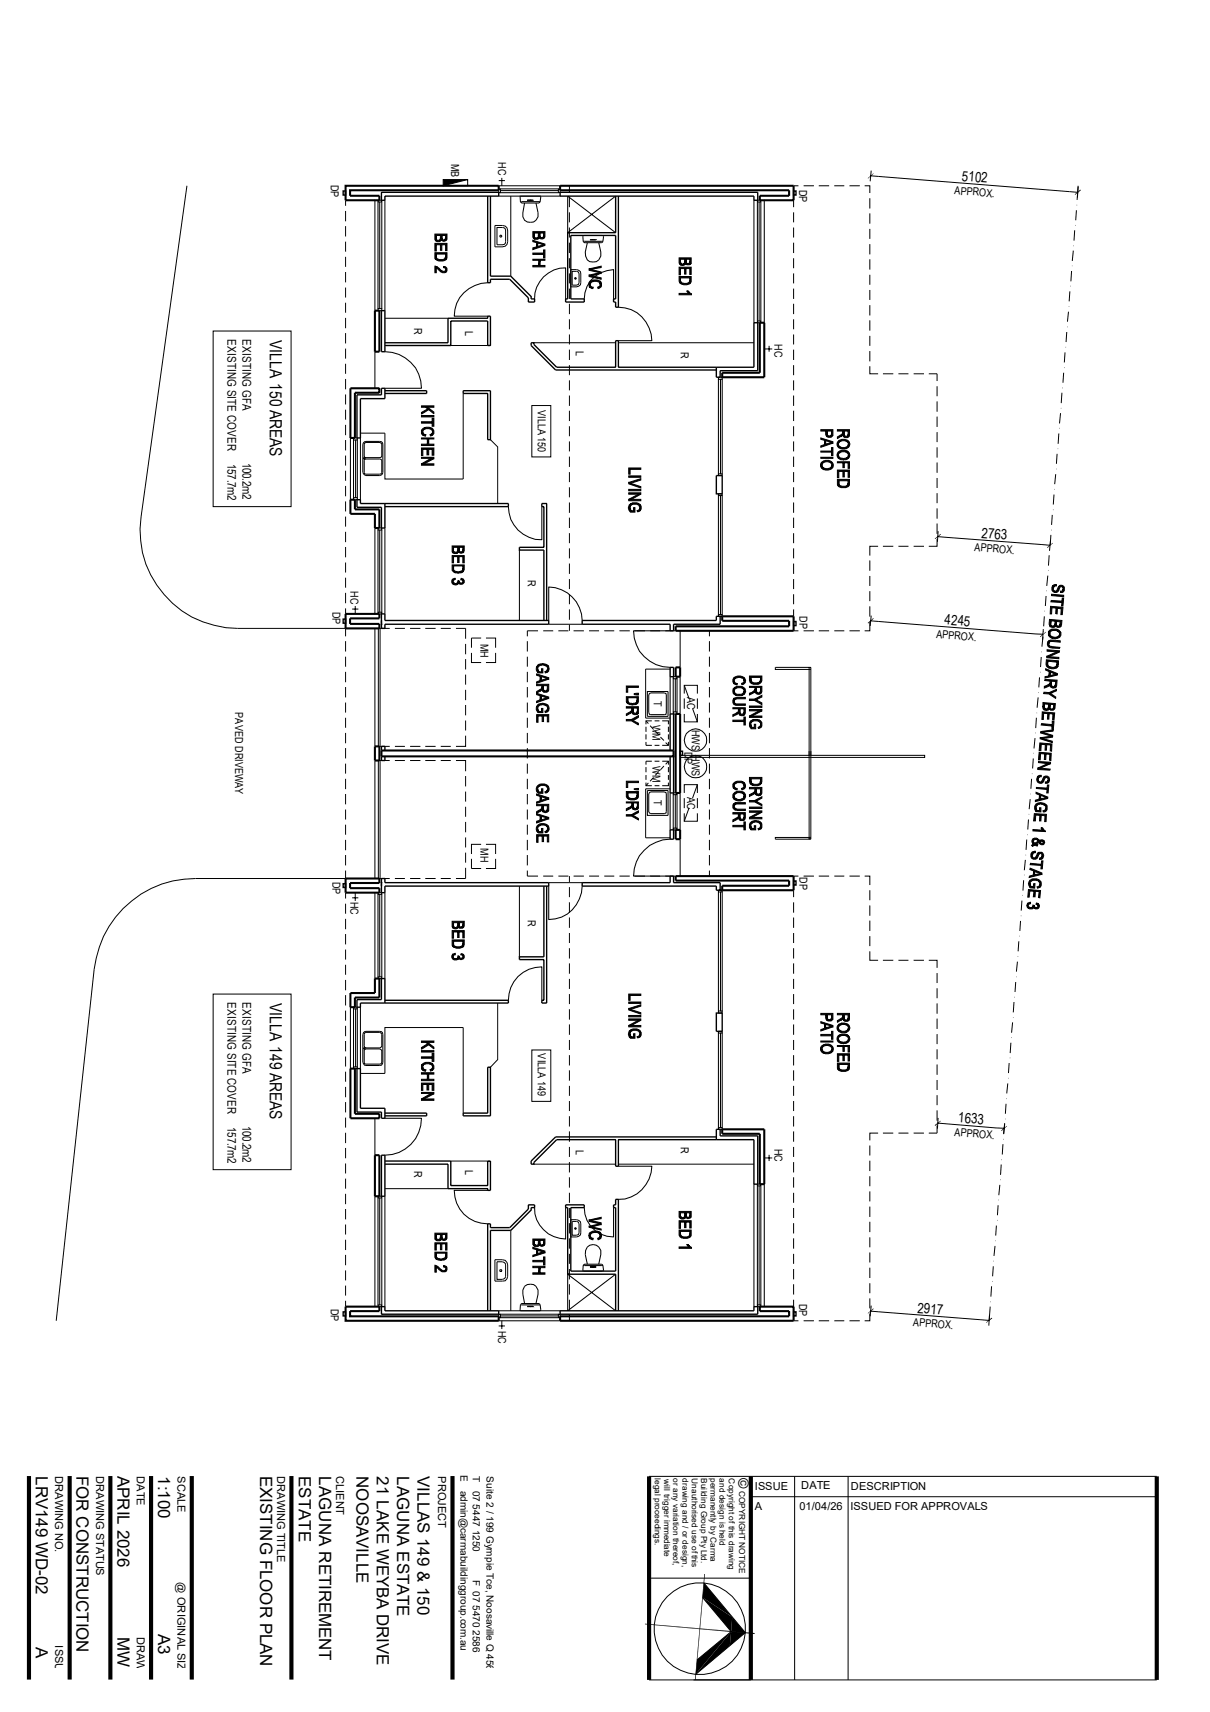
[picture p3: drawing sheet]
<svg xmlns="http://www.w3.org/2000/svg" width="297mm" height="420mm" viewBox="0 0 297 420" stroke-linecap="round" stroke-linejoin="round" font-family="sans-serif">
<defs><g id="words">
<g font-size="4.1">
<text x="66.2" y="83.4" transform="rotate(90 66.2 83.4)">VILLA 150 AREAS</text>
<text x="66.2" y="246.2" transform="rotate(90 66.2 246.2)">VILLA 149 AREAS</text>
<text x="8.8" y="362.2" transform="rotate(90 8.8 362.2)">LRV149 WD-02</text>
<text x="18.8" y="362.2" transform="rotate(90 18.8 362.2)">FOR CONSTRUCTION</text>
<text x="28.9" y="362.2" transform="rotate(90 28.9 362.2)">APRIL 2026</text>
<text x="38.9" y="362.2" transform="rotate(90 38.9 362.2)">1:100</text>
<text x="63.8" y="362.2" transform="rotate(90 63.8 362.2)">EXISTING FLOOR PLAN</text>
<text x="73.3" y="362.2" transform="rotate(90 73.3 362.2)">ESTATE</text>
<text x="78.3" y="362.2" transform="rotate(90 78.3 362.2)">LAGUNA RETIREMENT</text>
<text x="87.5" y="362.2" transform="rotate(90 87.5 362.2)">NOOSAVILLE</text>
<text x="92.5" y="362.2" transform="rotate(90 92.5 362.2)">21 LAKE WEYBA DRIVE</text>
<text x="97.5" y="362.2" transform="rotate(90 97.5 362.2)">LAGUNA ESTATE</text>
<text x="102.5" y="362.2" transform="rotate(90 102.5 362.2)">VILLAS 149 &amp; 150</text>
<text x="28.9" y="401.8" transform="rotate(90 28.9 401.8)">MW</text>
<text x="38.9" y="401.1" transform="rotate(90 38.9 401.1)">A3</text>
<text x="8.8" y="404.3" transform="rotate(90 8.8 404.3)">A</text>
</g>
<g font-size="3.5">
<text x="236.1" y="44.4" transform="rotate(4 236.1 44.4)">5102</text>
<text x="240.9" y="132" transform="rotate(4 240.9 132)">2763</text>
<text x="231.8" y="153.2" transform="rotate(4 231.8 153.2)">4245</text>
<text x="235.1" y="275.5" transform="rotate(4 235.1 275.5)">1633</text>
<text x="225.1" y="322.1" transform="rotate(4 225.1 322.1)">2917</text>
<text x="181.3" y="362.8" transform="rotate(90 181.3 362.8)">©</text>
</g>
<g font-size="3">
<text x="55.9" y="83.3" transform="rotate(90 55.9 83.3)">EXISTING SITE COVER</text>
<text x="59.5" y="83.3" transform="rotate(90 59.5 83.3)">EXISTING GFA</text>
<text x="55.9" y="113.9" transform="rotate(90 55.9 113.9)">157.7m2</text>
<text x="59.5" y="113.6" transform="rotate(90 59.5 113.6)">100.2m2</text>
<text x="55.9" y="246" transform="rotate(90 55.9 246)">EXISTING SITE COVER</text>
<text x="59.5" y="246" transform="rotate(90 59.5 246)">EXISTING GFA</text>
<text x="55.9" y="276.6" transform="rotate(90 55.9 276.6)">157.7m2</text>
<text x="59.5" y="276.3" transform="rotate(90 59.5 276.3)">100.2m2</text>
</g>
<g font-size="2.7">
<text x="110.7" y="40.2" transform="rotate(90 110.7 40.2)">MB</text>
<text x="122.3" y="39.8" transform="rotate(90 122.3 39.8)">HC</text>
<text x="81.2" y="45.3" transform="rotate(90 81.2 45.3)">DP</text>
<text x="196.2" y="46.5" transform="rotate(90 196.2 46.5)">DP</text>
<text x="234.3" y="47.6" transform="rotate(4 234.3 47.6)">APPROX.</text>
<text x="101.7" y="80.5" transform="rotate(90 101.7 80.5)">R</text>
<text x="114.2" y="81.2" transform="rotate(90 114.2 81.2)">L</text>
<text x="141.4" y="86.1" transform="rotate(90 141.4 86.1)">L</text>
<text x="167.1" y="86.5" transform="rotate(90 167.1 86.5)">R</text>
<text x="190.2" y="84.5" transform="rotate(90 190.2 84.5)">HC</text>
<text x="132" y="100.6" transform="rotate(90 132 100.6)">VILLA 150</text>
<text x="239.2" y="135.2" transform="rotate(4 239.2 135.2)">APPROX.</text>
<text x="129.5" y="142.3" transform="rotate(90 129.5 142.3)">R</text>
<text x="86" y="145.1" transform="rotate(90 86 145.1)">HC</text>
<text x="81.6" y="150.2" transform="rotate(90 81.6 150.2)">DP</text>
<text x="196.3" y="151.3" transform="rotate(90 196.3 151.3)">DP</text>
<text x="117.9" y="157.9" transform="rotate(90 117.9 157.9)">MH</text>
<text x="229.8" y="156.5" transform="rotate(4 229.8 156.5)">APPROX.</text>
<text x="160.5" y="172.1" transform="rotate(90 160.5 172.1)">T</text>
<text x="168.7" y="171.1" transform="rotate(90 168.7 171.1)">AC</text>
<text x="57.7" y="174.8" transform="rotate(90 57.7 174.8)">PAVED DRIVEWAY</text>
<text x="160.2" y="177.8" transform="rotate(90 160.2 177.8)">WM</text>
<text x="169.8" y="179.1" transform="rotate(90 169.8 179.1)">HWS HWS</text>
<text x="168.1" y="184.4" transform="rotate(90 168.1 184.4)">DP</text>
<text x="160.2" y="188" transform="rotate(90 160.2 188)">WM</text>
<text x="160.5" y="196.3" transform="rotate(90 160.5 196.3)">T</text>
<text x="168.7" y="195.6" transform="rotate(90 168.7 195.6)">AC</text>
<text x="117.9" y="208.2" transform="rotate(90 117.9 208.2)">MH</text>
<text x="196.3" y="215.3" transform="rotate(90 196.3 215.3)">DP</text>
<text x="81.6" y="216.4" transform="rotate(90 81.6 216.4)">DP</text>
<text x="86" y="221.3" transform="rotate(90 86 221.3)">HC</text>
<text x="129.5" y="225.7" transform="rotate(90 129.5 225.7)">R</text>
<text x="132" y="258.5" transform="rotate(90 132 258.5)">VILLA 149</text>
<text x="167.1" y="281.5" transform="rotate(90 167.1 281.5)">R</text>
<text x="190.2" y="281.9" transform="rotate(90 190.2 281.9)">HC</text>
<text x="234.3" y="278.8" transform="rotate(4 234.3 278.8)">APPROX.</text>
<text x="101.7" y="287.5" transform="rotate(90 101.7 287.5)">R</text>
<text x="114.2" y="287.1" transform="rotate(90 114.2 287.1)">L</text>
<text x="141.4" y="282.3" transform="rotate(90 141.4 282.3)">L</text>
<text x="81.2" y="321.2" transform="rotate(90 81.2 321.2)">DP</text>
<text x="196.2" y="320" transform="rotate(90 196.2 320)">DP</text>
<text x="122.3" y="326.6" transform="rotate(90 122.3 326.6)">HC</text>
<text x="224.1" y="325.4" transform="rotate(4 224.1 325.4)">APPROX.</text>
<text x="13.5" y="362.2" transform="rotate(90 13.5 362.2)">DRAWING NO.</text>
<text x="23.6" y="362.2" transform="rotate(90 23.6 362.2)">DRAWING STATUS</text>
<text x="33.6" y="362.2" transform="rotate(90 33.6 362.2)">DATE</text>
<text x="43.6" y="362.2" transform="rotate(90 43.6 362.2)">SCALE</text>
<text x="68.1" y="362.2" transform="rotate(90 68.1 362.2)">DRAWING TITLE</text>
<text x="82.5" y="362.2" transform="rotate(90 82.5 362.2)">CLIENT</text>
<text x="107.5" y="362.2" transform="rotate(90 107.5 362.2)">PROJECT</text>
<text x="185.3" y="365.6">ISSUE</text>
<text x="196.7" y="365.5">DATE</text>
<text x="208.9" y="365.6">DESCRIPTION</text>
<text x="185.3" y="370.5">A</text>
<text x="196.3" y="370.6">01/04/26</text>
<text x="208.8" y="370.6">ISSUED FOR APPROVALS</text>
<text x="43.6" y="388.3" transform="rotate(90 43.6 388.3)">@ ORIGINAL SIZE</text>
<text x="33.6" y="401.7" transform="rotate(90 33.6 401.7)">DRAWN</text>
<text x="13.5" y="403.8" transform="rotate(90 13.5 403.8)">ISSUE</text>
</g>
<g font-size="2.5">
<text x="113" y="362.1" transform="rotate(90 113 362.1)">E</text>
<text x="113" y="365.8" transform="rotate(90 113 365.8)">admin@carmabuildinggroup.com.au</text>
<text x="116.1" y="362.2" transform="rotate(90 116.1 362.2)">T</text>
<text x="116.1" y="365.8" transform="rotate(90 116.1 365.8)">07 5447 1250</text>
<text x="119.5" y="362.3" transform="rotate(90 119.5 362.3)">Suite 2 / 199 Gympie Tce, Noosaville Q 4566</text>
<text x="116.1" y="387.7" transform="rotate(90 116.1 387.7)">F 07 5470 2586</text>
</g>
<g font-size="2">
<text x="160.8" y="362.8" transform="rotate(90 160.8 362.8)">legal proceedings.</text>
<text x="163.1" y="362.9" transform="rotate(90 163.1 362.9)">will trigger immediate</text>
<text x="165.3" y="362.8" transform="rotate(90 165.3 362.8)">or any variation thereof,</text>
<text x="167.6" y="362.8" transform="rotate(90 167.6 362.8)">drawing and / or design,</text>
<text x="169.8" y="362.8" transform="rotate(90 169.8 362.8)">Unauthorised use of this</text>
<text x="172.1" y="362.8" transform="rotate(90 172.1 362.8)">Building Group Pty Ltd.</text>
<text x="174.4" y="362.8" transform="rotate(90 174.4 362.8)">permanently by Carma</text>
<text x="176.6" y="362.8" transform="rotate(90 176.6 362.8)">and design is held</text>
<text x="178.9" y="362.8" transform="rotate(90 178.9 362.8)">Copyright of this drawing</text>
<text x="181.4" y="365.8" transform="rotate(90 181.4 365.8)">COPYRIGHT NOTICE</text>
</g>
</g></defs>
<g fill="none" stroke="#000" stroke-width=".34">
<path d="M84.2 46.9h.6v1h-.6zM93.6 47.2h28.8v.9h-27.9v1h-.9zM119.7 48.1v21.3h.7v-.9h4.7l4.6 4.6v1h1.5v-.7h-.8v-.6l-5-5h-5v-19.7M137.5 47.2h48.5v1.9h-.9v-1h-47.6zM151.1 48.1v9h-11.7v16.3h-.5v.7h4.5v-.7h-3.3v-15.6h11v15.6h-.5v.7h.5v1.3h.7v-27.3M194.8 46.9h.6v1h-.6zM93.6 76.2h.9v10.1h-.9zM87.6 96.9h6v-1.6h.9v2.5h-6v9.7h-.9zM94.5 84.1h15.5v-6h9.7v-.5h.7v7.2h-.7v-6h-9v6h-16.2M94.5 95.9h10.2v.7h-10.2M113.7 95.9h6.7v12h-.7v-11.3h-6zM175.9 90.1v2.5h.9v-1.6h9.2v-11.8h-.9v10.9h-33.3v-6.5h-.7v6.5h-14.4l-5.6-5.6v-.4h-.7v.7l6 6h39.5"/>
<path d="M175.9 116.7h1.4v4.5h-1.4zM94.5 123.6v6h-.9v-5.1h-6v-1.9h.9v1h36.3v.7h-30.3M84.2 151.9h.6v1.1h-.6zM93.6 150.7h.9v1.6h40.2v.9h-40.2v1h-.9zM93.6 153.2h.1M133.5 152.3v-17.3h-6v-.7h6v-10h-.5v-.7h1.2v28.7M176.8 151.3v1.9h-11.4v1.6h-.9v-1.6h-21.6v-.9h33v-1h1.4M194.8 152.5h.6v1h-.6zM164.5 163.8h.9v2.3h-.9zM93.6 184.2v-1h.9v1M93.6 185.6v1h.9v-1M164.5 184.2v-9h.9v9"/>
<path d="M164.5 185.6v9h.9v-9M167 184.4h.6v1h-.6zM84.2 216.9h.6v.9h-.6zM93.6 215.6h.9v1h40.2v.9h-40.2v1.6h-.9zM93.6 216.6h.1M133.5 217.5v17.3h-6v.7h6v10h-.5v.7h1.2v-28.7M164.5 203.7h.9v2.3h-.9zM176.8 218.5v-1.9h-11.4v-1.6h-.9v1.6h-21.6v.9h33v1h1.4M194.8 216.2h.6v1h-.6zM94.5 245.5h30.3v.7h-36.3v1h-.9v-1.9h6v-5.1h.9v6M175.9 248.6h1.4v4.5h-1.4zM87.6 262.3h.9v9.7h6v2.4h-.9v-1.5h-6z"/>
<path d="M94.5 273.2h10.2v.7h-10.2M119.7 261.9h.7v12h-6.7v-.7h6zM175.9 279h-39.5l-6 5.9v.8h.7v-.4l5.6-5.6h14.4v6.5h.7v-6.5h33.3v10.9h.9v-11.8h-9.2v-1.6h-.9v2.5M93.6 283.5h.9v10.1h-.9zM94.5 284.9h16.2v6.1h9v-6.1h.7v7.2h-.7v-.4h-9.7v-6h-15.5M84.2 321.9h.6v1.1h-.6zM93.6 320.7h.9v1h27.9v.8h-28.8zM119.7 321.7v-21.3h.7v.9h4.7l4.6-4.6v-1h1.5v.7h-.8v.6l-5 5h-5v19.7M137.5 321.7h47.6v-1h.9v1.8h-48.5zM151.1 321.7v-9h-11.7v-16.3h-.5v-.7h4.5v.7h-3.3v15.6h11v-15.6h-.5v-.7h.5v-1.4h.7v27.4M194.8 321.9h.6v1.1h-.6z"/>
</g>
<g fill="none" stroke="#000" stroke-width=".51">
<path d="M84.8 45.6h37.6v1.1h-36.5v1.3h7.2v1.1h-8.3zM137.5 45.6h57.3v3.5h-8.3v-1.1h7.2v-1.3h-56.2zM92 76.2h1.1v10.1h-1.1zM186.5 79.2h1.1v13.4h-10.3v-1.1h9.2zM86 95.3h7.1v1.1h-6v11.1h-1.1zM86 122.6h1.1v2.4h6v4.6h-1.1v-3.5h-6zM84.8 150.7h8.3v1.1h-7.2v1.3h7.2v1.1h-8.3zM165.9 153.7h27.8v-1.3h-16.4v-1.1h17.5v3.5h-28.9zM165.9 163.8h1.1v2.3h-1.1zM165.9 175.2h1.1v19.4h-1.1zM92 183.2h1.1v3.4h-1.1zM93.6 184.2h71.8v1.4h-71.8z"/>
<path d="M84.8 215.6h8.3v1.1h-7.2v1.3h7.2v1.1h-8.3zM165.9 215h28.9v3.5h-17.5v-1.1h16.4v-1.3h-27.8zM165.9 203.7h1.1v2.3h-1.1zM86 243.7h6v-3.5h1.1v4.6h-6v2.4h-1.1zM86 262.3h1.1v11h6v1.1h-7.1zM177.3 277.2h10.3v13.4h-1.1v-12.3h-9.2zM92 283.5h1.1v10.1h-1.1zM84.8 320.7h8.3v1.1h-7.2v1.2h36.5v1.1h-37.6zM137.5 323h56.2v-1.2h-7.2v-1.1h8.3v3.4h-57.3z"/>
</g>
<g fill="none" stroke="#000" stroke-width=".25">
<path d="M45.9 45.6l-11.3 81.3a24.1 24.1 0 0 0 23.7 27.3h26.5v2M84.8 49.1v1.4M84.8 51.8v2.5M84.8 55.5v2.5M84.8 59.3v2.5M92 49.1v27.1M92.8 49.1h.9v.5h-.9zM92.8 49.6v26.1M93.2 49.6v26.1M93.7 49.6v26.1M94.5 49.1v27.1M114.8 44.1l-6 1.5v-1.5h6v1.5h-6"/>
<path d="M121.5 55.3h1.9l.6 .2 .5 .4 .1 .7v2.7l-.1 .7-.5 .4-.6 .2h-1.9zM122 55.8h1.4l.6 .4 .1 3.1-.3 .7-1.8 .1zM122.4 46.4h.5v.9h-.5zM122.4 48.1h15.1M122.4 45.6h15.1M122.4 44.3h1.6M122.9 46.4h14.2M122.9 47.3h14.2M122.9 46.8h14.2M123.2 43.6v2M125.4 48.1v19.7M127.8 48.1h-.1l.1 1.5 .3 .2h4.2l.3-.2 .2-1.3-.2-.2"/>
<path d="M127.9 49.6h4.6M128.8 49.8l-.4 2.4a1.92 1.92 0 0 0 1.8 2.4 1.92 1.92 0 0 0 1.9-2.4l-.5-2.4M130.2 49.1h.7l-1.4 .1v-.1h.7v.1M137.1 46.4h.4v.9h-.4zM139.8 45.6v1.5M139.8 48.3v2.5M139.8 52.1v2.5M139.8 55.8v2.5M139.8 59.6v2.5M143.1 57.9l4.8-.1 .3 .2-.2 1.3-.3 .3h-4.2l-.3-.3zM143.3 59.2h4.6M144.2 59.6l-.5 2.2a1.97 1.97 0 0 0 1.9 2.5 1.97 1.97 0 0 0 1.9-2.5l-.5-2.2"/>
<path d="M145.6 58.8h.7h-1.4l.7 .1M151.1 48.1l-11.7 9v-9l11.7 9M185.1 49.1v30.1M185.9 49.1h.9v.5h-.9zM185.9 49.6v29.2M186.4 49.6v29.2M186.8 49.6v29.2M187.6 49.1v30.1M194.8 45.6h1.2M194.8 49.1v1.7M194.8 52.1v2.5M194.8 55.8v2.5"/>
<path d="M194.8 59.6v2.5M197.3 45.6h2.5M201 45.6h2.5M204.8 45.6h2.5M208.5 45.6h2.6M212.3 45.6h1.2v1.8M213.5 48.6v2.6M213.5 52.4v2.5M213.5 56.2v2.4M213.5 59.9v2.5M213.7 43.1l50.9 4.1M213.9 41.9l-.3 2.6"/>
<path d="M263.8 56.5l-.1 2.6M263.9 55.3h.1M264.2 51.6l-.1 2.5M264.3 50.3h.1M264.7 45.6l-.3 3.5M264.7 45.8l-.2 2.7M84.8 63v2.5M84.8 66.8v2.5M84.8 70.6v2.4M84.8 74.3v2.5M84.8 78v2.6M92.8 75.7h.9v.5h-.9z"/>
<path d="M94.5 78.1h15.5M119.7 69.4a8.2 8.2 0 0 0-8.2 8.2h8.2M131.2 73.4a7.5 7.5 0 0 1 7.7-7.7v7.7M139.8 63.4v2.4M139.8 67.1v2.5M139.8 70.8v2.6M139.8 74.5v2.6M139.8 78.4v2.4M140.1 66.2h1.5l.9 .5 .1 2.7-.1 .5-.4 .3-.5 .2h-1.5zM140.5 66.6h1.1l.4 .2 .2 .4v2.2l-.2 .4-.4 .2h-1.1zM141.1 68.3l.1-.2 .3 .2-.3 .2zM143.4 73.4a7.1 7.1 0 0 1 7.2-7.2v7.2"/>
<path d="M151.8 75.4a8.2 8.2 0 0 1 8.2 8.2h-8.2M185.9 78.8h.9v.4h-.9zM194.8 63.4v2.4M194.8 67.1v2.5M194.8 70.8v2.6M194.8 74.5v2.6M194.8 78.4v2.4M213.5 63.6v2.6M213.5 67.4v2.5M213.5 71.2v2.4M213.5 74.9v2.5M213.5 78.6v2.6"/>
<path d="M262.3 76.5l-.3 2.5M262.4 75.2h.1M262.6 71.5l-.1 2.5M262.8 70.2h.1M263.1 66.5l-.2 2.5M263.1 65.2h.1M263.5 61.5l-.3 2.6M263.6 60.3h.1M52.3 81.2h19.2v43.1h-19.2zM84.8 81.7v2.6M84.8 85.6v2.4M84.8 89.3v2.4"/>
<path d="M84.8 93v2.5M84.8 96.8v2.5M92 86.3v9M94.5 86.3a9 9 0 0 1 9 9h-9M110.7 84.8h9M113.7 96.6v21h-19.2v-11.3h-6M130.6 99.5h4.6v12.6h-4.6zM131.1 84.1h20M139.8 82.1v2.4M139.8 85.8v2.5M139.8 89.6v2.5M139.8 93.3v2.5"/>
<path d="M139.8 97.1v2.5M151.8 84.1h33.3M176.4 92.6h.9v.5h-.9zM176.4 93.1v23.2M176.9 93.1v23.2M177.3 93.1v23.2M187.6 85.6h2M188.8 84.9v1.4M194.8 82.1v2.4M194.8 85.8v2.5M194.8 89.6v2.5M194.8 93.3v2.5"/>
<path d="M194.8 97.1v2.5M213.5 89.9v1.8h2.1M213.5 82.4v2.5M213.5 86.1v2.6M216.7 91.7h2.6M220.6 91.7h2.4M224.3 91.7h2.5M228 91.7h2v1.8M230 94.8v2.4M230 98.5v2.5M260.7 96.4l-.2 2.5M260.8 95.2h.1"/>
<path d="M261.1 91.5l-.2 2.4M261.2 90.2h.1M261.5 86.5l-.2 2.4M261.6 85.2h.1M261.9 81.5l-.2 2.4M262 80.2h.1M84.8 100.5v2.5M84.8 104.3v2.5M84.8 108v2.5M84.8 111.8v2.5M84.8 115.5v2.5M84.8 119.3v2.5"/>
<path d="M86 107.5v15.1M86.8 107.5h.9v.5h-.9zM86.8 108v14.1M87.3 108v14.1M87.7 108v14.1M88.5 107.5v15.1M89.2 108.7l.6-.4h3.4l.7 .4 .1 7.3-.4 .5-.4 .2h-3.4l-.6-.4-.1-.3v-7zM89.3 112.3h.3v.3h-.3zM89.5 108.8l.3-.2h3.4l.4 .2 .1 .2v2.9l-.1 .3h-4.1zM89.5 112.7h4.1l.1 .4v2.9l-.1 .3h-4.1zM120.4 107.9l1.8 1.8v13.9M139.8 100.8v2.5"/>
<path d="M139.8 104.6v2.5M139.8 108.3v2.5M139.8 112.1v2.5M139.8 115.9v2.4M139.8 119.6v2.4M176.4 116.3h.9v.4h-.9zM194.8 100.8v2.5M194.8 104.6v2.5M194.8 108.3v2.5M194.8 112.1v2.5M194.8 115.9v2.4M194.8 119.6v2.4"/>
<path d="M230 102.2v2.6M230 106v2.5M230 109.8v2.5M230 113.5v2.5M230 117.3v2.5M259.2 116.4l-.3 2.4M259.2 115.1h.1M259.5 111.4l-.2 2.4M259.7 110.1h.1M259.9 106.4l-.1 2.5M260 105.1h.1M260.3 101.4l-.2 2.5"/>
<path d="M260.4 100.2h.1M84.8 123.1v2.4M84.8 126.8v2.4M84.8 130.5v2.6M84.8 134.2v2.6M84.8 138v2.5M86.8 122.1h.9v.5h-.9zM92 129.6v21.1M92.8 129.6h.9v.5h-.9zM92.8 130.1v20.1M93.2 130.1v20.1M93.7 130.1v20.1"/>
<path d="M94.5 129.6v21.1M124.8 124.3a8.1 8.1 0 0 0 8.2 8.2v-8.2M127.5 135v17.3M139.8 123.3v2.6M139.8 127v2.6M139.8 130.9v2.4M139.8 134.6v2.4M139.8 138.3v2.5M176.4 121.2h.9v.4h-.9zM176.4 121.6v29.2M176.9 121.6v29.2M177.3 121.6v29.2"/>
<path d="M194.8 123.3v2.6M194.8 127v2.6M194.8 130.9v2.4M194.8 134.6v2.4M194.8 138.3v2.5M213.5 137.5v2.6M215.6 134.1h-2.1v2.3M216.7 134.1h2.6M220.6 134.1h2.4M224.3 134.1h2.5M230 132.3v1.8h-2M230 121v2.5"/>
<path d="M230 124.8v2.5M230 128.5v2.5M230.2 131.7l27.5 2.1M230.3 130.3l-.2 2.7M257.3 140h.1M257.6 136.3l-.2 2.5M257.6 135.1h.1M257.9 132.5l-.3 2.7M258 131.3l-.2 2.5M258.1 130.1h.1M258.3 126.4l-.2 2.4M258.5 125.1h.1"/>
<path d="M258.7 121.4l-.1 2.4M258.8 120.1h.1M84.8 141.8v2.4M84.8 145.5v2.5M84.8 149.3v1.4M84.8 157.4v2.5M86.4 149.5h1.6M87.2 148.7v2M92 154.2v29M92.8 150.2h.9v.5h-.9zM93.3 154.2v29M95.7 154.2h-2.8v29h2.8"/>
<path d="M96.9 154.2h2.5M100.7 154.2h2.5M104.4 154.2h2.5M108.2 154.2h2.5M111.9 154.2h2.4v2.6M114.3 158v2.6M118.1 156.6h-2.4v2.4M119.3 156.6h2.4v2.4M129.5 157.4v2.5M132.1 154.8h-2.6v1.4M133.3 154.8h2.5M134.7 152.3v-8.2a8.4 8.4 0 0 1 8.2 8.2"/>
<path d="M134.7 153.2h8.2M137.1 154.8h2.4M139.8 142.1v2.5M139.8 145.8v2.5M139.8 149.6v2.5M139.8 153.3v1.5M140.8 154.8h2.5M144.6 154.8h2.5M148.3 154.8h2.5M152.1 154.8h2.5M155.8 154.8h2.5M159.6 154.8h2.5"/>
<path d="M163.3 154.8h2.6M164.5 154.8h-9a9 9 0 0 0 9 9M167 154.8v9M174.2 154.8v1.4M174.2 157.4v2.5M176.4 150.8h.9v.5h-.9zM194.8 142.1v2.5M194.8 145.8v2.5M194.8 149.6v1.7M194.8 154.8h1.2M197.3 154.8h2.5M201 154.8h2.5"/>
<path d="M204.8 154.8h2.5M208.5 154.8h2.6M213.5 152.6v2.2h-1.2M213.5 141.4v2.4M213.5 145.1v2.4M213.5 148.8v2.5M213.7 152.4l42.3 3.3M213.9 151.1l-.3 2.5M255.7 160h.1M256 156.3l-.2 2.4M256.1 155h.1M256.1 154.4l-.2 2.6"/>
<path d="M256.4 151.3l-.2 2.4M256.5 150h.1M256.8 146.3l-.2 2.4M256.9 145h.1M257.2 141.3l-.2 2.5M84.8 161.2v2.4M84.8 164.9v2.5M84.8 168.6v2.6M84.8 172.4v2.5M84.8 176.1v2.5M84.8 179.9v2.5M114.3 161.8v2.5"/>
<path d="M114.3 165.6v2.4M114.3 169.3v2.5M114.3 173v2.6M114.3 176.8v2.5M115.7 160.2v2.4h2.4M121.7 160.2v2.4h-2.4M129.5 161.2v2.4M129.5 164.9v2.5M129.5 168.6v2.6M129.5 172.4v2.5M129.5 176.1v2.5M129.5 179.9v2.5"/>
<path d="M158.6 178.4v1.2M158.6 176.9l.6 .7M158.9 169.7h5.1v6.1h-5.1zM159.4 170.2l.4-.1h3.3l.4 .1v5.1h-4.1l-.1-.4v-4.3zM159.6 178.1l.8 .9M160 176.9h-1.4v.9M160.7 176.9h1.2M160.9 179.5l.8 .9M162.6 176.9h1.5v.9M164.1 178.4v1.2M164.5 166.1v9.1M164.5 164.2h-6v12h6"/>
<path d="M165.3 174.7h.9v.5h-.9zM165.3 166.1h.9v.5h-.9zM165.3 166.6v8.1M165.8 166.6v8.1M166.2 166.6v8.1M167 166.1v9.1M168 170.2v-2h3.2v2M168 168.2l1.2 3.3M168 171.4v2.5M169.6 172.7h.1M170 173.9l1.2 3.3h-3.2v-2M171.2 171.4v2.5"/>
<path d="M171.2 175.2v2M174.2 161.2v2.4M174.2 164.9v2.5M174.2 168.6v2.6M174.2 172.4v2.5M174.2 176.1v2.5M174.2 179.9v2.5M198.6 163.8v42.2M199.1 164.3h-8.8v-.5h8.8v42.2h-8.8v-.5h8.8M254.2 179.9h.1M254.4 176.1l-.1 2.6M254.5 175h.1"/>
<path d="M254.8 171.2l-.2 2.5M254.9 170h.1M255.2 166.2l-.2 2.5M255.4 165h.1M255.6 161.2l-.2 2.5M84.8 183.6v2.5M84.8 187.4v2.5M84.8 191.1v2.6M84.8 194.9v2.5M84.8 198.7v2.4M92 186.6v29M93.3 186.6v29"/>
<path d="M95.7 186.6h-2.8v29h2.8M96.9 183.2h2.5M96.9 186.6h2.5M100.7 183.2h2.5M100.7 186.6h2.5M104.4 183.2h2.5M104.4 186.6h2.5M108.2 183.2h2.5M108.2 186.6h2.5M111.9 186.6h2.4v2.7M114.3 180.6v2.6h-2.4M114.3 190.5v2.5"/>
<path d="M114.3 194.3v2.4M114.3 198v2.4M129.5 183.6v2.5M129.5 187.4v2.5M129.5 191.1v2.6M129.5 194.9v2.5M129.5 198.7v2.4M158.6 192.1v.7h1.4M158.6 180.2v1.3M158.6 182.1v.8h1.4M158.6 188.3v1.2M158.6 190.2v1.2"/>
<path d="M158.9 194h5.1v6.1h-5.1zM159.2 192.2l-.6 .6M159.4 194.5l.4-.1h3.3l.4 .1v5l-.4 .2h-3.3l-.4-.2-.1-.3v-4.3zM160 186.8h-1.4v.9M160.4 190.8l-.8 .9M160.7 182.9h1.2M160.7 192.8h1.2M160.7 186.8h1.2M161.7 189.4l-.8 .9M162.1 180.9l.9 .8M162.6 186.8h1.5v.9M163 188l-.9 .9"/>
<path d="M163.4 182.2l.7 .7M164.1 182.1v.8h-1.5M164.1 192.1v.7h-1.5M164.1 180.2v1.3M164.1 188.3v1.2M164.1 190.2v1.2M164.1 186.8l-.7 .8M164.5 194.6v9.1M164.5 193.6h-6v12h6M165.3 194.6h.9v.4h-.9zM165.3 195v8.2M165.8 195v8.2"/>
<path d="M166.2 195v8.2M167 185.4h60v.5h-60M167 194.6v9.1M168 194.6v-2h3.2l-1.2 3.3M168 199.6v1.9h3.2v-1.9M168 195.9v2.4M169.2 198.2l-1.2 3.3M169.6 197.1h.1M171.2 192.6v2M171.2 195.9v2.4M174.2 183.6v2.5M174.2 187.4v2.5"/>
<path d="M174.2 191.1v2.6M174.2 194.9v2.5M174.2 198.7v2.4M252.6 199.9h.1M252.9 196.1l-.3 2.5M253 194.9h.1M253.2 191.1l-.1 2.5M253.3 189.9h.1M253.7 186.1l-.2 2.5M253.7 184.9h.1M254.1 181.1l-.3 2.6M84.8 213.7v1.9h-36.8a25 25 0 0 0-24.9 22.3l-9.3 86.2"/>
<path d="M84.8 202.4v2.5M84.8 206.1v2.6M84.8 209.8v2.6M84.8 219.1v1.4M87.2 219.1v2M92 219.1v21.1M92.8 219.1h.9v.4h-.9zM92.8 219.5v20.2M93.2 219.5v20.2M93.7 219.5v20.2M94.5 219.1v21.1M96.9 215.6h2.5"/>
<path d="M100.7 215.6h2.5M104.4 215.6h2.5M108.2 215.6h2.5M114.3 201.7v2.6M114.3 205.5v2.5M114.3 209.3v2.4M114.3 213v2.6h-2.4M115.7 210.8v2.3h2.4M118.1 207.2h-2.4v2.4M119.3 207.2h2.4v2.4M121.7 210.8v2.3h-2.4M127.5 217.5v17.3"/>
<path d="M129.5 202.4v2.5M129.5 206.1v2.6M129.5 209.8v2.6M129.5 213.7v1.3h2.6M133.3 215h2.5M134.7 217.5v8.2a8.2 8.2 0 0 0 8.2-8.2M134.7 216.6h8.2M137.1 215h2.4M139.8 215v1.5M139.8 217.7v2.5M140.8 215h2.5M144.6 215h2.5"/>
<path d="M148.3 215h2.5M152.1 215h2.5M155.8 215h2.5M159.6 215h2.5M163.3 215h2.6M164.5 206a9.1 9.1 0 0 0-9 9h9M165.3 203.2h.9v.5h-.9zM167 206v9M174.2 202.4v2.5M174.2 206.1v2.6M174.2 209.8v2.6M174.2 213.7v1.3"/>
<path d="M176.4 218.5h.9v.4h-.9zM176.4 218.9v29.2M176.9 218.9v29.2M177.3 218.9v29.2M194.8 218.5v1.7M194.8 215h1.2M197.3 215h2.5M201 215h2.5M204.8 215h2.5M208.5 215h2.6M212.3 215h1.2v2.2M213.5 218.5v2.4"/>
<path d="M251 219.8h.1M251.3 216l-.2 2.6M251.4 214.8h.1M251.7 211l-.2 2.6M251.8 209.8h.1M252.1 206l-.2 2.6M252.2 204.9h.1M252.5 201.1l-.2 2.5M84.8 221.8v2.4M84.8 225.5v2.5M84.8 229.2v2.6M84.8 233v2.5"/>
<path d="M84.8 236.8v2.4M86.4 220.3h1.6M92.8 239.7h.9v.5h-.9zM139.8 221.4v2.6M139.8 225.2v2.5M139.8 229v2.4M139.8 232.7v2.5M139.8 236.4v2.6M194.8 221.4v2.6M194.8 225.2v2.5M194.8 229v2.4M194.8 232.7v2.5"/>
<path d="M194.8 236.4v2.6M213.5 233.5v2.2h2.1M213.5 222.2v2.5M213.5 225.9v2.6M213.5 229.7v2.5M216.7 235.7h2.6M220.6 235.7h2.4M224.3 235.7h2.5M228 235.7h2v1.8M230 238.8v2.5M249.4 239.7h.1M249.8 236l-.3 2.5"/>
<path d="M249.9 234.7h.1M250.1 231l-.2 2.5M250.2 229.7h.1M250.5 226l-.1 2.5M250.6 224.7h.1M250.9 221l-.2 2.5M52.3 244h19.2v43.1h-19.2zM84.8 240.5v2.5M84.8 244.2v2.6M84.8 248v2.5M84.8 251.8v2.5M84.8 255.5v2.5"/>
<path d="M84.8 259.3v2.4M86 247.2v15.1M86.8 247.2h.9v.4h-.9zM86.8 247.6v14.2M87.3 247.6v14.2M87.7 247.6v14.2M88.5 247.2v15.1M89.2 257.3l.2-.2 .3 .2-.3 .2zM89.5 257.6l.3-.2h3.4l.4 .2 .1 .3v2.8l-.1 .4h-4.1zM89.5 253.2l3.7-.1 .7 .3 .1 7.3-.4 .7-3.8 .1-.3-.1-.3-.3-.1-.4v-6.8zM89.5 253.5l.3-.1h3.4l.4 .1 .1 .4v2.8l-.1 .3-.4 .2h-3.4l-.3-.2zM122.2 246.2v13.9l-1.8 1.8"/>
<path d="M124.8 245.5a8.1 8.1 0 0 1 8.2-8.2v8.2M130.6 257.7h4.6v12.6h-4.6zM139.8 240.2v2.5M139.8 244v2.4M139.8 247.7v2.5M139.8 251.4v2.6M139.8 255.2v2.5M139.8 259v2.5M176.4 248.1h.9v.5h-.9zM176.4 253.1h.9v.4h-.9zM176.4 253.5v23.2M176.9 253.5v23.2"/>
<path d="M177.3 253.5v23.2M194.8 240.2v2.5M194.8 244v2.4M194.8 247.7v2.5M194.8 251.4v2.6M194.8 255.2v2.5M194.8 259v2.5M230 242.5v2.5M230 246.3v2.5M230 250v2.5M230 253.8v2.4M230 257.5v2.5"/>
<path d="M247.9 259.6h.1M248.2 255.9l-.2 2.5M248.2 254.6h.1M248.6 250.9l-.3 2.5M248.7 249.7h.1M248.9 245.9l-.1 2.6M249 244.7h.1M249.3 241l-.1 2.5M84.8 263v2.5M84.8 266.7v2.6M84.8 270.5v2.5M84.8 274.3v2.4"/>
<path d="M84.8 278v2.5M86.8 261.8h.9v.5h-.9zM88.5 263.4h6v-11.2h19.2v21M92 274.4v9.1M94.5 274.4h9a9 9 0 0 1-9 9.1M139.8 262.7v2.5M139.8 266.5v2.4M139.8 270.2v2.5M139.8 273.9v2.6M139.8 277.7v2.5M176.4 276.7h.9v.5h-.9zM194.8 262.7v2.5"/>
<path d="M194.8 266.5v2.4M194.8 270.2v2.5M194.8 273.9v2.6M194.8 277.7v2.5M215.6 278.1h-2.1v1.8M216.7 278.1h2.6M220.6 278.1h2.4M224.3 278.1h2.5M230 261.2v2.6M230 265v2.5M230 268.8v2.4M230 272.5v2.5"/>
<path d="M230 276.2v1.9h-2M230.2 275.6l16.3 1.3M230.3 274.4l-.2 2.6M246.3 279.6h.1M246.6 275.9l-.2 2.4M246.6 275.6l-.2 2.7M246.7 274.6h.1M247 270.9l-.2 2.4M247.1 269.6h.1M247.4 265.9l-.3 2.5M247.5 264.6h.1M247.7 260.9l-.1 2.5"/>
<path d="M84.8 281.7v2.6M84.8 285.5v2.5M84.8 289.3v2.4M84.8 293v2.5M84.8 296.7v2.6M92 293.6v27.1M92.8 293.6h.9v.4h-.9zM92.8 294v26.3M93.2 294v26.3M93.7 294v26.3M94.5 293.6v27.1M94.5 291.7h15.5"/>
<path d="M110.7 284.9h9M119.7 292.1h-8.2a8.1 8.1 0 0 0 8.2 8.3M131.1 285.7h20M131.2 296.4a7.7 7.7 0 0 0 7.7 7.7v-7.7M139.8 281.5v2.4M139.8 285.2v2.5M139.8 288.9v2.6M139.8 292.7v2.5M139.8 296.5v2.4M140.1 299.3h1.5l.9 .5 .1 2.8-.1 .5-.4 .3-.5 .2h-1.5zM140.5 299.8h1.1l.4 .1 .2 .5v2.2l-.2 .4-.4 .1h-1.1zM143.4 296.4a7.1 7.1 0 0 0 7.2 7.2v-7.2"/>
<path d="M151.8 286.2h8.2a8.2 8.2 0 0 1-8.2 8.1M151.8 285.7h33.3M185.1 290.6v30.1M185.9 290.6h.9v.4h-.9zM185.9 291v29.3M186.4 291v29.3M186.8 291v29.3M187.6 290.6v30.1M187.6 284.2h2M188.8 283.4v1.5M194.8 281.5v2.4M194.8 285.2v2.5"/>
<path d="M194.8 288.9v2.6M194.8 292.7v2.5M194.8 296.5v2.4M213.5 281.1v2.5M213.5 284.9v2.5M213.5 288.7v2.4M213.5 292.4v2.5M213.5 296.1v2.6M213.5 299.8v2.6M244.8 299.5h.1M245 295.8l-.1 2.4M245.1 294.5h.1"/>
<path d="M245.4 290.8l-.2 2.5M245.5 289.5h.1M245.8 285.8l-.2 2.5M245.9 284.6h.1M246.2 280.8l-.2 2.5M84.8 300.5v2.5M84.8 304.2v2.6M84.8 308v2.5M84.8 311.8v2.4M84.8 315.5v2.5M84.8 319.2v1.5M121.5 309.2h1.9l.6 .1 .5 .5 .1 .6v2.8l-.1 .6-.5 .5-2.5 .1z"/>
<path d="M122 309.7h1.4l.6 .4 .1 3.1-.3 .6-.4 .2h-1.4zM122.8 311.6h.3v.4h-.3zM125.4 302v19.7M128.8 319.9l-.4-2.3a1.93 1.93 0 0 1 1.8-2.4 1.93 1.93 0 0 1 1.9 2.4l-.5 2.3M139.8 300.2v2.5M139.8 303.9v2.6M139.8 307.7v2.5M139.8 311.4v2.6M139.8 315.2v2.5M139.8 319v2.4M141.1 301.5l.1-.2 .3 .2-.3 .2zM143.2 310.5l.3-.2h4.2l.3 .2 .2 1.3-.3 .2h-4.6l-.2-.1z"/>
<path d="M143.3 310.5h4.6M144.2 310.3l-.5-2.4a1.97 1.97 0 0 1 1.9-2.5 1.97 1.97 0 0 1 1.9 2.5l-.5 2.4M145.6 310.9v.1h-.7v-.1h1.4l-.7 .1M151.1 312.7l-11.7 9v-9l11.7 9M194.8 300.2v2.5M194.8 303.9v2.6M194.8 307.7v2.5M194.8 311.4v2.6M194.8 315.2v2.5M194.8 319v1.7M213.5 303.7v2.4M213.5 307.4v2.4"/>
<path d="M213.5 311.1v2.5M213.5 314.9v2.5M213.5 318.6v2.5M243.2 319.5h.1M243.4 315.7l-.2 2.5M243.6 314.5h.1M243.8 310.8l-.1 2.4M243.9 309.5h.1M244.3 305.8l-.3 2.4M244.3 304.5h.1M244.6 300.8l-.2 2.4M92.8 320.3h.9v.4h-.9z"/>
<path d="M122.4 322.5h.5v.9h-.5zM122.4 321.7h15.1M122.4 324.1h15.1M122.4 325.4h1.6M122.9 323.4h14.2M122.9 322.5h14.2M122.9 323h14.2M123.2 324.1v2.1M127.8 321.7l-.1-.1 .1-1.4 .3-.3h4.2l.3 .3 .2 1.2-.2 .3M127.9 320.3h4.6M130.2 320.6l-.7 .1h1.4h-.7M137.1 322.5h.4v.9h-.4z"/>
<path d="M139.8 322.7v1.4M185.9 320.3h.9v.4h-.9zM194.8 324.1h1.2M197.3 324.1h2.5M201 324.1h2.5M204.8 324.1h2.5M208.5 324.1h2.6M213.5 322.4v1.7h-1.2M213.7 321.8l29.1 2.3M213.9 320.4l-.3 2.6M242.9 322.7l-.2 2.6M243.1 320.7l-.3 3.4"/>
<path d="M159.3 362.3h124.7M184.3 367.3h99.7M195.1 362.3v50M208.2 362.3v50M159.3 387.3h25M172.5 392l7 8.4-8.4 7M172.8 388.5l10.2 12.2-12.2 10.2M159.3 412.3h124.7M179.5 400.6h3.5"/>
<circle cx="122.9" cy="58" r=".25"/>
<circle cx="170.8" cy="181.6" r="2.76"/>
<circle cx="170.8" cy="188.1" r="2.76"/>
<circle cx="171.8" cy="399.7" r="11.2"/>
</g>
<g fill="#000" stroke="#000" stroke-width=".25">
<path d="M107.1 57.8v.6a.51 .51 0 0 0 .5 .6 .51 .51 0 0 0 .5-.6l-.1 .8h-.9z" fill-rule="evenodd"/>
<path d="M108.5 57.8v.5a.48 .48 0 0 0 .4 .6 .48 .48 0 0 0 .5-.6v.8l-.3 .1-.5-.1-.1-.1z" fill-rule="evenodd"/>
<path d="M106.8 57.4h2.9v1.3l-.3 .4v-1.3h-.9v1.2l-.2-.1-.2 .2v-1.3h-1l-.1 1.3-.2-.3z" fill-rule="evenodd"/>
<path d="M131.1 57.2v.7a.51 .51 0 0 0 .6 .5 .51 .51 0 0 0 .5-.6v.8l-1 .1z" fill-rule="evenodd"/>
<path d="M132.5 57.2v.6a.48 .48 0 0 0 .5 .5 .48 .48 0 0 0 .4-.6l.1 .8-.7 .1-.3-.1z" fill-rule="evenodd"/>
<path d="M130.8 56.9h3v1.2l-.3 .4-.1-1.3h-.9v1.3l-.1-.2-.2 .2v-1.3h-1.1v1.4l-.3-.4z" fill-rule="evenodd"/>
<path d="M107.1 62.4v.5a1.17 1.17 0 0 0 1.8 .7l.4-.2 .1-.5v.8a2.08 2.08 0 0 1-2.3 0z" fill-rule="evenodd"/>
<path d="M106.8 65.3l.6 .2 .5 .5a.83 .83 0 0 0 .8 .6 .83 .83 0 0 0 .8-.4v.6a1.85 1.85 0 0 1-2.2-1l-.2-.1v1.2h-.3z" fill-rule="evenodd"/>
<path d="M106.8 59.7h2.9v1.8h-.3v-1.4h-.9v1.3h-.4v-1.3h-1v1.5h-.3z" fill-rule="evenodd"/>
<path d="M106.8 62h2.9l-.1 1.5-.2 .2v-1.3h-2.3l-.1 1.3-.2-.3z" fill-rule="evenodd"/>
<path d="M108.9 65.4a.78 .78 0 0 1 .8 .5 .78 .78 0 0 1-.2 .9v-.7l-.3-.4h-.3z" fill-rule="evenodd"/>
<path d="M130.8 59l3 .9v.3l-1.8-.6-.3 1v-1l-.9-.3z" fill-rule="evenodd"/>
<path d="M130.8 60.8l.9-.2 .3-1v.9l1.2-.4 .6 .1-3 1.1z" fill-rule="evenodd"/>
<path d="M130.8 62.1h2.6v-.8h.4v2h-.4v-.9h-2.6z" fill-rule="evenodd"/>
<path d="M130.8 65.2h1.4l.4-1.3v1.3h1.2v.3h-3z" fill-rule="evenodd"/>
<path d="M130.8 63.6h3v.3h-1.2l-.4 1.3v-1.3h-1.4z" fill-rule="evenodd"/>
<path d="M144.9 69.8l.3 .6 .4 .1-.1 .3-.6-.2z" fill-rule="evenodd"/>
<path d="M144.9 69l.7-.3h1l.7 .3v.8a1.18 1.18 0 0 0-1.6-.8l-.8 .5-.1 1a1.02 1.02 0 0 1 .1-1.5z" fill-rule="evenodd"/>
<path d="M144.6 66l3-.7v.4l-2.5 .5z" fill-rule="evenodd"/>
<path d="M144.6 66l3 .8v.3l-3-.8z" fill-rule="evenodd"/>
<path d="M144.6 67.5l2.6-.6 .4 .2-2.5 .6z" fill-rule="evenodd"/>
<path d="M144.6 67.5l3 .7v.3l-3-.6z" fill-rule="evenodd"/>
<path d="M147.3 69a1.01 1.01 0 0 1 .3 1.1 1.01 1.01 0 0 1-.8 .7l-.1-.3 .4-.1 .2-.3z" fill-rule="evenodd"/>
<path d="M167 63.6v.6a.52 .52 0 0 0 .6 .6 .52 .52 0 0 0 .5-.7v.8l-.4 .3-.6-.1z" fill-rule="evenodd"/>
<path d="M168.6 71.4h.4l.1 .6z" fill-rule="evenodd"/>
<path d="M168.4 63.6v.5a.48 .48 0 0 0 .5 .6 .48 .48 0 0 0 .4-.6l.1 .8-.7 .1-.3-.2z" fill-rule="evenodd"/>
<path d="M167 68.2v.5a1.15 1.15 0 0 0 1.7 .9l.5-.4 .1-.5v.9l-.6 .3h-.9l-.8-.3z" fill-rule="evenodd"/>
<path d="M166.7 63.3h3v1.3l-.3 .3-.1-1.3h-.9v1.2l-.1-.2-.2 .3v-1.3h-1.1v1.4l-.3-.4z" fill-rule="evenodd"/>
<path d="M166.7 65.6h3v1.8h-.4v-1.5h-.9v1.4h-.3v-1.4h-1.1v1.5h-.3z" fill-rule="evenodd"/>
<path d="M166.7 67.9h3v1.3l-.3 .4-.1-1.4h-2.3v1.4l-.3-.6z" fill-rule="evenodd"/>
<path d="M166.7 72h2.4v-.4l.7 .5v.2h-3.1z" fill-rule="evenodd"/>
<path d="M103.5 99.6h3v.3h-3z" fill-rule="evenodd"/>
<path d="M103.5 102h3v.3h-3z" fill-rule="evenodd"/>
<path d="M103.8 106v.3l.8 .4-.2 .4-.7-.4z" fill-rule="evenodd"/>
<path d="M103.5 101.2l1.5-.8 .2 .1-1.7 1.1z" fill-rule="evenodd"/>
<path d="M103.5 105.5l.7-.6h1.2l.7 .2 .1 .9a1.38 1.38 0 0 0-2.2-.5l-.3 1.2-.2-.3z" fill-rule="evenodd"/>
<path d="M104.5 99.9h.5l1.5 1.2v.5z" fill-rule="evenodd"/>
<path d="M103.5 103.5h2.6v-.8h.4v1.9h-.4v-.8h-2.6z" fill-rule="evenodd"/>
<path d="M106.2 105.3a.94 .94 0 0 1 .3 1 .94 .94 0 0 1-.8 .7l-.1-.4 .6-.3z" fill-rule="evenodd"/>
<path d="M103.5 109h1.4l.3-1.3v1.3h1.3v.3h-3z" fill-rule="evenodd"/>
<path d="M103.5 107.5h3v.2h-1.3l-.3 1.3v-1.3h-1.4z" fill-rule="evenodd"/>
<path d="M103.5 109.9h3v1.8h-.4v-1.4h-.9v1.3h-.4v-1.3h-1v1.5h-.3z" fill-rule="evenodd"/>
<path d="M103.5 113.8h3v.4h-3z" fill-rule="evenodd"/>
<path d="M103.5 112.2h3v.4l-3-.1z" fill-rule="evenodd"/>
<path d="M103.5 113.8l2.3-1.3 .7 .1-2.4 1.2z" fill-rule="evenodd"/>
<path d="M154.3 116.8h3v.3h-3z" fill-rule="evenodd"/>
<path d="M154.3 114.9h3v.3h-2.6v1.2h-.4z" fill-rule="evenodd"/>
<path d="M154.3 118.4l3 1v.4l-3-1.1z" fill-rule="evenodd"/>
<path d="M154.3 118.4l3-.9v.3l-2.4 .8z" fill-rule="evenodd"/>
<path d="M201.5 112.2h3v.3h-3z" fill-rule="evenodd"/>
<path d="M203 105.8v.6a.55 .55 0 0 0 .6 .6 .55 .55 0 0 0 .5-.6v.8h-1z" fill-rule="evenodd"/>
<path d="M201.8 114.2a1.31 1.31 0 0 0 1.9 .7l.3-.2 .2-.5v.7l-.2 .2-.6 .3-1.1-.1-.5-.4z" fill-rule="evenodd"/>
<path d="M201.5 105.5h3v1.4l-.4 .3v-1.4h-1.1l-.1 1.3-.2-.5v-.8h-1.2z" fill-rule="evenodd"/>
<path d="M201.5 107.5l3 .9v.4l-1.8-.6-.3 .9v-1l-.9-.3z" fill-rule="evenodd"/>
<path d="M202.7 108.2v.8l1.3-.4 .5 .2-3 1v-.4l.9-.3z" fill-rule="evenodd"/>
<path d="M201.5 110.7h2.6v-.8h.4v1.9h-.4v-.8h-2.6z" fill-rule="evenodd"/>
<path d="M201.8 113.4l.5-.3 .6-.1a1.2 1.2 0 0 1 1.4 .5 1.2 1.2 0 0 1-.1 1.4v-.7a1.36 1.36 0 0 0-2.4-.4v1.1a1.03 1.03 0 0 1 0-1.5z" fill-rule="evenodd"/>
<path d="M205.6 107.2l1.2-.6v-.5v.8l-1.2 .8z" fill-rule="evenodd"/>
<path d="M207.2 105.8v.7a.51 .51 0 0 0 .4 .6 .51 .51 0 0 0 .6-.5v.7h-.9z" fill-rule="evenodd"/>
<path d="M205.9 118v.5a1.15 1.15 0 0 0 1.6 .8l.6-.3 .1-.5v.8a2.1 2.1 0 0 1-2.3 0z" fill-rule="evenodd"/>
<path d="M205.8 109a1.32 1.32 0 0 0 1.1 .9 1.32 1.32 0 0 0 1.3-.6l.1-.3v.8l-.4 .2-1.2 .2-.9-.4z" fill-rule="evenodd"/>
<path d="M205.8 111.7a1.14 1.14 0 0 0 1.5 .8l.6-.1 .4-.7v.8l-.4 .2-.8 .2-.7-.1-.6-.3z" fill-rule="evenodd"/>
<path d="M205.6 105.5h2.9l-.1 1.6-.2 .1v-1.4h-1v1.4l-.3-.3-.1-1.1h-1.2z" fill-rule="evenodd"/>
<path d="M205.6 113.3h2.9v1.6h-.3v-1.3h-.9v1.2h-.4v-1.2h-1.3z" fill-rule="evenodd"/>
<path d="M205.6 115.4h2.9v1.7h-.3v-1.4h-.9v1.4h-.4v-1.4h-1v1.5h-.3z" fill-rule="evenodd"/>
<path d="M205.6 117.6h2.9l-.1 1.6-.2 .1v-1.3h-2.3l-.1 1.3-.2-.4z" fill-rule="evenodd"/>
<path d="M205.9 108.2l.8-.4h.6a1.19 1.19 0 0 1 1.1 .7 1.19 1.19 0 0 1-.1 1.3v-.8a1.41 1.41 0 0 0-2.3-.5l-.2 .3v1a1.04 1.04 0 0 1 .1-1.6z" fill-rule="evenodd"/>
<path d="M205.7 111l.5-.4 1-.1a1.18 1.18 0 0 1 1.2 .6 1.18 1.18 0 0 1-.1 1.4v-.8a1.38 1.38 0 0 0-2.3-.5l-.2 .3v1a1.13 1.13 0 0 1-.1-1.5z" fill-rule="evenodd"/>
<path d="M111.3 134.3v.6a.51 .51 0 0 0 .5 .6 .51 .51 0 0 0 .6-.6v.8l-.2 .1h-.9z" fill-rule="evenodd"/>
<path d="M112.7 134.3v.5a.48 .48 0 0 0 .5 .6 .48 .48 0 0 0 .4-.6v.9l-.6 .1-.3-.2z" fill-rule="evenodd"/>
<path d="M111 134h3l-.1 1.4-.3 .2v-1.3h-.9v1.3l-.2-.2-.1 .3v-1.4h-1.1l-.1 1.4-.2-.3z" fill-rule="evenodd"/>
<path d="M111 136.4h3v1.7h-.4v-1.5h-.9v1.4h-.3v-1.4h-1.1v1.5h-.3z" fill-rule="evenodd"/>
<path d="M111 138.6h3v1.2l-.4 .5v-1.4h-2.3v1.4l-.3-.3z" fill-rule="evenodd"/>
<path d="M154.3 120.1h3v.3h-3z" fill-rule="evenodd"/>
<path d="M154.7 124.6l.2 .7h.6v-.7h.4v1.1h-1.1z" fill-rule="evenodd"/>
<path d="M157.1 124.6v.7l-.6 .3-.1-.3 .6-.3z" fill-rule="evenodd"/>
<path d="M154.3 122.6h3v.3h-3z" fill-rule="evenodd"/>
<path d="M154.3 120.9h3v.4h-3z" fill-rule="evenodd"/>
<path d="M154.3 122.6l2.4-1.3h.6l-2.3 1.3z" fill-rule="evenodd"/>
<path d="M154.4 124l.9-.6h.8a1.24 1.24 0 0 1 1 1.9v-.7a1.38 1.38 0 0 0-2.2-.6l-.2 .2v1.3a1.45 1.45 0 0 1-.3-1.5z" fill-rule="evenodd"/>
<path d="M111.2 142.1l.6-.2v.3l-.5 .3-.1 .2z" fill-rule="evenodd"/>
<path d="M111 142.3l.2-.2v.6a.65 .65 0 0 0 .6 .5 .65 .65 0 0 0 .6-.5v.6a.89 .89 0 0 1-1.1 .1 .89 .89 0 0 1-.3-1.1z" fill-rule="evenodd"/>
<path d="M112.4 142.5h.3v.7l-.1-.2-.2 .3z" fill-rule="evenodd"/>
<path d="M111.3 138.9v.6a.89 .89 0 0 0 1.1 .8 1.01 1.01 0 0 0 1.2-.9l-.1 1-.9 .3-.8-.1-.5-.3z" fill-rule="evenodd"/>
<path d="M113.2 141.9l.5 .2v.6l-.2-.4h-.4z" fill-rule="evenodd"/>
<path d="M112.7 142.6a.51 .51 0 0 0 .5 .5 .51 .51 0 0 0 .5-.4v-.6a.75 .75 0 0 1 .1 1.1 .75 .75 0 0 1-1.1 0z" fill-rule="evenodd"/>
<path d="M258.1 145.8l3 .3v.3l-3-.2z" fill-rule="evenodd"/>
<path d="M258 152.4v.6a.51 .51 0 0 0 .5 .6 .51 .51 0 0 0 .5-.6l-.1 .9-.7 .1-.4-.2z" fill-rule="evenodd"/>
<path d="M258.6 143.6l.7-.1v.3h-.4l-.3 .6z" fill-rule="evenodd"/>
<path d="M257.7 155.4a1.03 1.03 0 0 0 1.2 1 1.22 1.22 0 0 0 1.2-.7l-.2 .8-1 .3-.6-.1-.7-.4z" fill-rule="evenodd"/>
<path d="M257.4 157.4l.2-.1-.1 .9 .3 .4 2.4 .3-.1 .2-1.7-.1a1.06 1.06 0 0 1-1.1-.4 1.06 1.06 0 0 1 .1-1.2z" fill-rule="evenodd"/>
<path d="M259.3 152.5v.5a.48 .48 0 0 0 .5 .6 .48 .48 0 0 0 .5-.6v.9h-.9l-.2-.2z" fill-rule="evenodd"/>
<path d="M257.6 157.3l.2-.2 2.5 .2v.3l-2.5-.2-.3 .5z" fill-rule="evenodd"/>
<path d="M257.7 154.6l.5-.2h.6a1.25 1.25 0 0 1 1.4 .5 1.25 1.25 0 0 1 0 1.4l-.2 .1 .1-.7a1.13 1.13 0 0 0-1.5-1l-.9 .5-.1 1-.2-.3a1.11 1.11 0 0 1 .3-1.2z" fill-rule="evenodd"/>
<path d="M257.6 152l3.1 .3-.2 1.3-.2 .3v-1.3l-1-.1-.1 1.2v-.2l-.3 .3 .1-1.4h-1l-.2 1.4-.2-.5z" fill-rule="evenodd"/>
<path d="M257.9 148.8l3 .3-.1 1.7h-.4l.1-1.4-.9-.1-.1 1.4-.3-.1v-1.4l-1-.1-.1 1.6h-.3z" fill-rule="evenodd"/>
<path d="M260.3 145.1h.4l.2-.5v.6l-.1 .2h-.5z" fill-rule="evenodd"/>
<path d="M258.1 147.4l2.6 .1 .1-.7h.3l-.2 1.9h-.3l.1-.8-2.7-.2z" fill-rule="evenodd"/>
<path d="M258.3 143.9l.3-.3v.8a.56 .56 0 0 0 .5 .7 .56 .56 0 0 0 .6-.6 .85 .85 0 0 1 1.3-.7 .85 .85 0 0 1-.1 1.4v-.6a.48 .48 0 0 0-.4-.6 .48 .48 0 0 0-.5 .5 .93 .93 0 0 1-1.2 .8 .93 .93 0 0 1-.5-1.4z" fill-rule="evenodd"/>
<path d="M131.7 169.7l1.2-.7 .1-.4v.8l-1.3 .7z" fill-rule="evenodd"/>
<path d="M132 164.1l.3 .8h.6v-.8h.4v1h-1.2z" fill-rule="evenodd"/>
<path d="M132 173.9l.3 .7h.6v-.7h.4v1h-1.2z" fill-rule="evenodd"/>
<path d="M133.3 168.3v.7a.51 .51 0 0 0 .5 .5 .51 .51 0 0 0 .6-.5v.8l-.9 .1-.2-.2z" fill-rule="evenodd"/>
<path d="M133.8 164.8l.4-.1 .3-.6v.8l-.6 .2z" fill-rule="evenodd"/>
<path d="M133.8 174.5h.4l.3-.6v.7l-.6 .3z" fill-rule="evenodd"/>
<path d="M131.7 165.4l3 .9v.4l-1.8-.6-.3 .9v-1l-.9-.3z" fill-rule="evenodd"/>
<path d="M132.9 166.1v.8l1.3-.4 .5 .2-3 1v-.4l.9-.3z" fill-rule="evenodd"/>
<path d="M131.7 167.9h3l-.1 1.7-.2 .2v-1.5h-1.1v1.4l-.2-.3-.1-1.1h-1.3z" fill-rule="evenodd"/>
<path d="M131.7 170.1l3 1v.3l-1.8-.6-.3 .9v-1l-.9-.2z" fill-rule="evenodd"/>
<path d="M132.9 170.8v.9l1.5-.5 .3 .2-3 1v-.3l.9-.4z" fill-rule="evenodd"/>
<path d="M131.7 175.4h3v1.8h-.3v-1.5h-1v1.4h-.3v-1.4h-1v1.5h-.4z" fill-rule="evenodd"/>
<path d="M132.1 163.2l1-.3h.6a1.13 1.13 0 0 1 1 .8 1.13 1.13 0 0 1-.2 1.2v-.8a1.27 1.27 0 0 0-1.3-.9 1.27 1.27 0 0 0-1.2 .9v1a1.32 1.32 0 0 1 .1-1.9z" fill-rule="evenodd"/>
<path d="M132.1 172.9l.5-.2h.9a1.14 1.14 0 0 1 1.2 .6 1.14 1.14 0 0 1-.2 1.3v-.7a1.27 1.27 0 0 0-1.3-1 1.27 1.27 0 0 0-1.2 1v.9a1.32 1.32 0 0 1 .1-1.9z" fill-rule="evenodd"/>
<path d="M153.8 175.2l1-.5 .3-.6v.7l-.2 .2-1.1 .6z" fill-rule="evenodd"/>
<path d="M155.7 170.2l1-.1v.5l-1-.1z" fill-rule="evenodd"/>
<path d="M154.1 171.2v.6a1.29 1.29 0 0 0 1.8 .8l.4-.3 .1-.6 .1 1-.3 .1-1.1 .2-1-.3z" fill-rule="evenodd"/>
<path d="M155.4 173.8v.7a.51 .51 0 0 0 .5 .6 .51 .51 0 0 0 .6-.6v.8h-1.1z" fill-rule="evenodd"/>
<path d="M153.8 168.4h2.9v.3h-2.6v1.2h-.3z" fill-rule="evenodd"/>
<path d="M153.8 171h2.9l-.1 1.5-.1 .2-.1-1.5h-2.3v1.5l-.3-.5z" fill-rule="evenodd"/>
<path d="M153.8 173.4h2.9v1.6l-.2 .3v-1.5h-1.1v1.4l-.3-.4v-1h-1.3z" fill-rule="evenodd"/>
<path d="M155 176.6l1.7-1v.5l-.8 .5-.5 .2z" fill-rule="evenodd"/>
<path d="M153.8 176.6h1.2l1.7 .9v.4l-1.7-1h-1.2z" fill-rule="evenodd"/>
<path d="M180.3 167.1l.3 .6 .4 .1-.1 .3-.6-.2z" fill-rule="evenodd"/>
<path d="M179.9 175.4l1.1-.5 .3-.5 .1 .6-.3 .2-1.2 .6z" fill-rule="evenodd"/>
<path d="M181.6 173.9v.8a.51 .51 0 0 0 .5 .6 .51 .51 0 0 0 .5-.5v.8h-.9z" fill-rule="evenodd"/>
<path d="M180.2 166.3l.9-.4 1 .1 .6 .3-.1 .8a1.18 1.18 0 0 0-1.7-.8l-.6 .5v1a.99 .99 0 0 1-.1-1.5z" fill-rule="evenodd"/>
<path d="M180.3 169.6a1.38 1.38 0 0 0 2 .6l.2-.1 .1-.5v.8a2.24 2.24 0 0 1-2.3 0z" fill-rule="evenodd"/>
<path d="M180.1 171.5l.2-.1v.9l.4 .5h2.3v.3h-1.8a1.02 1.02 0 0 1-1.2-.4 1.02 1.02 0 0 1 .1-1.2z" fill-rule="evenodd"/>
<path d="M180.3 171.3l.6-.1h2.1v.3l-2.4 .1-.3 .1v.5z" fill-rule="evenodd"/>
<path d="M179.9 173.7h3.1v1.3l-.2 .4-.2 .1v-1.6h-1v1.6l-.2-.4-.1-1.2h-1.4z" fill-rule="evenodd"/>
<path d="M179.9 176.7h2.7v-.7h.4v1.9h-.4v-.8h-2.7z" fill-rule="evenodd"/>
<path d="M182.7 166.3a.99 .99 0 0 1 .3 1.1 .99 .99 0 0 1-.9 .6l-.1-.2 .6-.5z" fill-rule="evenodd"/>
<path d="M180 169h.2a1.73 1.73 0 0 1 2.8 .4v.6l-.3 .4-.1-.8a1.2 1.2 0 0 0-1.7-.8l-.6 .5v1.1a1.17 1.17 0 0 1-.3-1.4z" fill-rule="evenodd"/>
<path d="M184 173.3h3v.3h-3z" fill-rule="evenodd"/>
<path d="M184 170.1l1.2-.6 .1-.4v.7l-.1 .2-1.2 .6z" fill-rule="evenodd"/>
<path d="M184.3 177.8l.4 .7h.5v-.7h.3v1.1h-1.1z" fill-rule="evenodd"/>
<path d="M184.3 166.2v.6a1.15 1.15 0 0 0 1.6 .8l.7-.3 .1-.5v.8l-.2 .2-.4 .1h-1.2l-.6-.3z" fill-rule="evenodd"/>
<path d="M185.7 168.7v.8a.51 .51 0 0 0 .4 .6 .51 .51 0 0 0 .6-.6l-.1 .8h-.8z" fill-rule="evenodd"/>
<path d="M186.7 177.8l.1 .7-.6 .3-.1-.3 .5-.2z" fill-rule="evenodd"/>
<path d="M184 165.9h3l-.1 1.4-.2 .3v-1.4h-2.4v1.4l-.3-.6z" fill-rule="evenodd"/>
<path d="M184 168.4h3v1.4l-.1 .3-.2 .1v-1.5h-1v1.5l-.4-.5v-1h-1.3z" fill-rule="evenodd"/>
<path d="M185.3 171.6l1.7-1v.5l-1.2 .6z" fill-rule="evenodd"/>
<path d="M184 171.6h1.3l.5 .2 1.2 .7v.4l-1.7-1h-1.3z" fill-rule="evenodd"/>
<path d="M184 175.7h3v.4h-3z" fill-rule="evenodd"/>
<path d="M184 174.1h3v.4h-3z" fill-rule="evenodd"/>
<path d="M184 175.7l2.4-1.2h.6l-2.3 1.2z" fill-rule="evenodd"/>
<path d="M184.2 177l.1-.1a1.75 1.75 0 0 1 2.7 .7v.6l-.2 .3-.1-.7a1.15 1.15 0 0 0-1.6-.9l-.4 .1-.4 .5v1.2a1.34 1.34 0 0 1-.1-1.7z" fill-rule="evenodd"/>
<path d="M256.4 172.8v.6a.51 .51 0 0 0 .4 .6 .51 .51 0 0 0 .6-.6v.8l-.4 .2-.7-.2z" fill-rule="evenodd"/>
<path d="M256.4 168.4l1.1-.4 .3-.5v.6l-.2 .3-1.2 .5z" fill-rule="evenodd"/>
<path d="M255.5 179.5l3.1-.4-.1 .4-2.1 .2z" fill-rule="evenodd"/>
<path d="M255.7 177.6l2.6 .2v-.8l.4 .1-.1 1.9-.4-.1v-.7l-2.6-.3z" fill-rule="evenodd"/>
<path d="M257.8 172.8l-.1 .6a.48 .48 0 0 0 .5 .6 .48 .48 0 0 0 .5-.6l-.1 .9-1-.2z" fill-rule="evenodd"/>
<path d="M255.9 174.7l3 .3-.2 1.7h-.3l.1-1.5-.9-.1-.1 1.4h-.4l.1-1.4-1-.1-.1 1.6h-.3z" fill-rule="evenodd"/>
<path d="M256 172.4l3.1 .3-.1 1.1-.3 .4v-1.3l-.9-.1-.2 1.3v-.2l-.2 .3v-1.4h-1l-.1 1.3-.4-.6z" fill-rule="evenodd"/>
<path d="M258.1 167.2v.7a.52 .52 0 0 0 .4 .6 .52 .52 0 0 0 .6-.5v.8l-.7 .1-.3-.2z" fill-rule="evenodd"/>
<path d="M256.3 169.9l1.3 .1 1.6 1.1v.3l-1.7-1.1-1.3-.1z" fill-rule="evenodd"/>
<path d="M257.6 170l1.7-.8v.3l-1.2 .6-.3 .1z" fill-rule="evenodd"/>
<path d="M257.2 162.3l-.1 .6a1.22 1.22 0 0 0 1.6 .9l.7-.4v-.4l-.1 1-.6 .1-1.2-.1-.4-.3z" fill-rule="evenodd"/>
<path d="M256.5 166.8l3 .1-.2 1.6-.2 .3 .1-1.5-1.1-.1-.1 1.4-.2-.2v-1.2l-1.3-.2z" fill-rule="evenodd"/>
<path d="M256.7 164.1l2.9 1.2v.4l-1.7-.7-.4 .9 .1-1.1-.9-.3z" fill-rule="evenodd"/>
<path d="M256.5 166.1l1-.2 .4-.9-.1 .8 1.3-.3 .5 .2-3.1 .7z" fill-rule="evenodd"/>
<path d="M256.9 161.9l2.9 .3v1.3l-.4 .4 .1-1.4-2.3-.2-.1 1.4-.3-.5z" fill-rule="evenodd"/>
<path d="M257 161.1l2.9 .2v.4l-2.9-.3z" fill-rule="evenodd"/>
<path d="M257 159.5l3.1 .2-.1 .4-3-.3z" fill-rule="evenodd"/>
<path d="M257 161.1l2.4-1.1 .6 .1-2.4 1.1z" fill-rule="evenodd"/>
<path d="M131.7 199.2l1.1-.5 .2-.5 .1 .5-.3 .3-1.1 .6z" fill-rule="evenodd"/>
<path d="M132 193.7l.3 .7h.6v-.8h.4v1.1h-1.1l-.2-.2z" fill-rule="evenodd"/>
<path d="M133.3 197.7v.7a.52 .52 0 0 0 .5 .7 .52 .52 0 0 0 .6-.6l-.1 .8-.5 .1-.5-.1z" fill-rule="evenodd"/>
<path d="M134.5 193.6v.8l-.6 .2-.1-.2 .5-.3z" fill-rule="evenodd"/>
<path d="M131.7 194.9l3 .9v.3l-1.8-.6-.3 1.1v-1.1l-.9-.3z" fill-rule="evenodd"/>
<path d="M132.9 195.5v.9l1.5-.4 .3 .1-3 1v-.3l.9-.2z" fill-rule="evenodd"/>
<path d="M131.7 197.4h3l-.1 1.7-.2 .2v-1.6h-1.1v1.6l-.2-.4-.1-1.2h-1.3z" fill-rule="evenodd"/>
<path d="M132.1 192.7l.3-.2 .9-.1a1.22 1.22 0 0 1 1.2 .6 1.22 1.22 0 0 1 0 1.4v-.8a1.34 1.34 0 0 0-2.1-.7l-.4 .5v1a1.13 1.13 0 0 1 .1-1.7z" fill-rule="evenodd"/>
<path d="M153.8 198.5l1.2-.7 .1-.3v.7l-.3 .2-1 .5z" fill-rule="evenodd"/>
<path d="M155.7 193.6l1-.1v.3h-1z" fill-rule="evenodd"/>
<path d="M154.1 194.6v.5a1.15 1.15 0 0 0 1.6 .9l.3-.2a.47 .47 0 0 0 .4-.7v.9l-.6 .3h-1l-.7-.3z" fill-rule="evenodd"/>
<path d="M155.4 197.1v.7a.51 .51 0 0 0 .5 .6 .51 .51 0 0 0 .6-.5l-.1 .8-.6 .1-.4-.2z" fill-rule="evenodd"/>
<path d="M153.8 191.7h2.9v.4h-2.6v1.2h-.3z" fill-rule="evenodd"/>
<path d="M153.8 194.3h2.9v1.3l-.2 .4-.1-1.4h-2.3l-.1 1.4-.2-.5z" fill-rule="evenodd"/>
<path d="M153.8 196.8h2.9v1.5l-.2 .3v-1.5h-1.1v1.5l-.3-.4v-1.1h-1.3z" fill-rule="evenodd"/>
<path d="M155 199.9l1.7-.9v.4l-1.3 .7z" fill-rule="evenodd"/>
<path d="M180.3 192.8l.2 .6 .5 .2-.1 .2-.6-.2z" fill-rule="evenodd"/>
<path d="M180 192.3h.1a2.09 2.09 0 0 1 2.6-.2l-.1 .7a1.25 1.25 0 0 0-1.8-.6l-.5 .4v1a1.08 1.08 0 0 1-.3-1.3z" fill-rule="evenodd"/>
<path d="M180.3 195.4v.1a1.3 1.3 0 0 0 1.1 .7 1.3 1.3 0 0 0 1.2-.7v.7l-.7 .4h-.8l-.8-.4z" fill-rule="evenodd"/>
<path d="M180 197.4l.3-.3v1l.3 .4 2.4 .1v.3h-1.8a1.07 1.07 0 0 1-1.1-.4 1.07 1.07 0 0 1-.1-1.1z" fill-rule="evenodd"/>
<path d="M180.3 197.1l2.7-.1v.3h-1.8a.74 .74 0 0 0-.9 .6z" fill-rule="evenodd"/>
<path d="M182.7 192.1l.1 .1a.99 .99 0 0 1-.7 1.6l-.1-.3 .4-.1 .2-.3z" fill-rule="evenodd"/>
<path d="M180 194.9l.1-.1a1.72 1.72 0 0 1 2.9 .3v.7l-.3 .3-.1-.7a1.18 1.18 0 0 0-1.7-.8l-.3 .1-.3 .4v1a1.01 1.01 0 0 1-.3-1.2z" fill-rule="evenodd"/>
<path d="M184 198.1h3v.3h-3z" fill-rule="evenodd"/>
<path d="M184 195l1.2-.6 .1-.4v.8l-1.3 .7z" fill-rule="evenodd"/>
<path d="M184.3 191.1v.5a1.32 1.32 0 0 0 2.3 .5l.1-.5v.9l-.2 .2-.5 .1-1.3-.1-.4-.2z" fill-rule="evenodd"/>
<path d="M185.7 193.6v.7a.51 .51 0 0 0 .4 .6 .51 .51 0 0 0 .6-.5l-.1 .8h-.8z" fill-rule="evenodd"/>
<path d="M184 190.8h3l-.1 1.4-.2 .3v-1.4h-2.4v1.4l-.3-.7z" fill-rule="evenodd"/>
<path d="M184 193.3h3v1.4l-.1 .3-.2 .1v-1.5h-1v1.5l-.4-.6v-.9h-1.3z" fill-rule="evenodd"/>
<path d="M185.3 196.5l1.7-1v.4l-1.3 .7z" fill-rule="evenodd"/>
<path d="M184 196.5h1.3l.4 .1 1.3 .8v.3l-1.7-.9h-1.3z" fill-rule="evenodd"/>
<path d="M184 199h3v.3h-3z" fill-rule="evenodd"/>
<path d="M184 200.6l2.4-1.3h.6l-2.3 1.3z" fill-rule="evenodd"/>
<path d="M254.3 198.2l.3 .7h.6v-.7h.3v1.1l-1.2-.1z" fill-rule="evenodd"/>
<path d="M255 190.4l.6-.1v.3l-.6 .2-.2 .4z" fill-rule="evenodd"/>
<path d="M256 199l.5-.2 .2-.5v.8l-.6 .2z" fill-rule="evenodd"/>
<path d="M254.3 197.3l1-.3 .6 .1a1.2 1.2 0 0 1 1.1 .7 1.2 1.2 0 0 1-.3 1.3v-.8a1.17 1.17 0 0 0-1.3-1 1 1 0 0 0-1.1 .9v.9l-.1-.3a1.29 1.29 0 0 1 .1-1.5z" fill-rule="evenodd"/>
<path d="M256.6 191.9l.5-.1 .2-.4-.1 .8h-.6z" fill-rule="evenodd"/>
<path d="M254.3 194.4l2.9 1.2v.4l-1.7-.8-.4 .9 .1-1-.9-.3z" fill-rule="evenodd"/>
<path d="M254.2 196.4l.9-.3 .4-.9-.1 .8 1.5-.3 .3 .3-3 .7z" fill-rule="evenodd"/>
<path d="M254.4 193.3l2.6 .1 .1-.7h.4l-.2 1.9h-.3v-.8l-2.6-.3z" fill-rule="evenodd"/>
<path d="M254.7 190.6l.2-.1-.1 .7a.56 .56 0 0 0 .6 .7 .56 .56 0 0 0 .5-.7 .86 .86 0 0 1 1.4-.6 .86 .86 0 0 1-.1 1.5l.1-.7a.47 .47 0 0 0-.4-.6 .47 .47 0 0 0-.5 .5 .96 .96 0 0 1-1.3 .8 .96 .96 0 0 1-.4-1.5z" fill-rule="evenodd"/>
<path d="M254.8 188.5l3 .3-.1 .2-2.9-.2z" fill-rule="evenodd"/>
<path d="M254.9 186.9l3 .2v.3l-3-.2z" fill-rule="evenodd"/>
<path d="M254.8 188.5l2.4-1.1h.7l-2.5 1.1z" fill-rule="evenodd"/>
<path d="M255.1 184.6l3 .3-.1 1.7h-.4l.1-1.5-.9-.1-.1 1.4h-.3l.1-1.4h-1.1v1.5h-.5z" fill-rule="evenodd"/>
<path d="M255.3 182.3l2.9 .3-.1 1.8-.3-.1 .1-1.5h-.9l-.1 1.3h-.4l.1-1.3-1-.1-.1 1.5h-.4z" fill-rule="evenodd"/>
<path d="M255.4 181.1l2.9 .8v.3l-2.9-.9z" fill-rule="evenodd"/>
<path d="M255.5 179.5l2.9 1v.4l-.3-.3-2.7-.7z" fill-rule="evenodd"/>
<path d="M255.4 181.1l2.7-.5 .3 .3-2.1 .3z" fill-rule="evenodd"/>
<path d="M132 203.4l.3 .7h.6v-.8h.4v1.1h-1.1l-.2-.1z" fill-rule="evenodd"/>
<path d="M134.5 203.3v.8l-.6 .2-.1-.2 .5-.3z" fill-rule="evenodd"/>
<path d="M131.7 199.7l3 .9v.4l-1.8-.6-.3 .9v-1l-.9-.3z" fill-rule="evenodd"/>
<path d="M131.7 201.5l.9-.2 .3-.9v.8l1.2-.4 .6 .2-3 1z" fill-rule="evenodd"/>
<path d="M131.7 204.9h3v1.7h-.3v-1.4h-1v1.3h-.3v-1.3h-1v1.5h-.4z" fill-rule="evenodd"/>
<path d="M131.8 202.7a1.66 1.66 0 0 1 1.8-.6 1.66 1.66 0 0 1 1.2 1.4l-.3 .6v-.8a1.34 1.34 0 0 0-2.1-.7l-.4 .6v1a1.1 1.1 0 0 1-.2-1.5z" fill-rule="evenodd"/>
<path d="M153.8 199.9h1.2l1.7 1v.3l-1.7-.9h-1.2z" fill-rule="evenodd"/>
<path d="M179.9 201.2l1.2-.6 .2-.5 .1 .6-.2 .3-1.3 .6z" fill-rule="evenodd"/>
<path d="M181.6 199.8v.6a.51 .51 0 0 0 .5 .6 .51 .51 0 0 0 .5-.5v.8l-.8 .1-.2-.2z" fill-rule="evenodd"/>
<path d="M179.9 199.4h3.1l-.1 1.6-.3 .3v-1.5h-1l-.1 1.4-.2-1.4h-1.4z" fill-rule="evenodd"/>
<path d="M179.9 202.6h2.7v-.9h.4v2h-.4v-.8h-2.7z" fill-rule="evenodd"/>
<path d="M184.3 202.6l.3 .7h.6v-.7h.3v1.1h-1.1z" fill-rule="evenodd"/>
<path d="M186.7 202.6l.1 .8-.6 .3-.1-.4 .6-.3z" fill-rule="evenodd"/>
<path d="M184 200.6h3v.4h-3z" fill-rule="evenodd"/>
<path d="M184.3 201.8l1-.4 .5 .1a1.16 1.16 0 0 1 1.2 .6 1.16 1.16 0 0 1-.2 1.3l-.1-.8a1.2 1.2 0 0 0-1.7-.8l-.4 .2-.3 .4v1.2a1.32 1.32 0 0 1 0-1.8z" fill-rule="evenodd"/>
<path d="M253.5 206l.2-.1v1.2l-.4-.5z" fill-rule="evenodd"/>
<path d="M252.9 216.8l.2 .8h.6v-.7h.4l-.1 1.1-1.2-.2z" fill-rule="evenodd"/>
<path d="M253.5 209.1l.7-.2v.4h-.5l-.3 .6z" fill-rule="evenodd"/>
<path d="M254.3 207.1l.5 .2-.2 .3-.3-.1z" fill-rule="evenodd"/>
<path d="M253.7 205.9l.8-.2 .4 .3-.1 .5a.63 .63 0 0 0-.5-.5 .63 .63 0 0 0-.6 .5z" fill-rule="evenodd"/>
<path d="M255.3 217v.7l-.6 .3-.1-.4 .6-.2z" fill-rule="evenodd"/>
<path d="M252.8 216l.7-.3h.6a1.3 1.3 0 0 1 1.3 .6 1.3 1.3 0 0 1 0 1.4l-.1-.7a1.25 1.25 0 0 0-1.9-.9l-.5 .4-.2 1.1a1.25 1.25 0 0 1 .1-1.6z" fill-rule="evenodd"/>
<path d="M255.2 210.6l.5-.2 .1-.4-.1 .9h-.5z" fill-rule="evenodd"/>
<path d="M252.9 213.1l2.9 1.1v.4l-1.8-.7-.3 .9v-1.1l-.9-.3z" fill-rule="evenodd"/>
<path d="M252.7 215l1-.2 .3-.9v.8l1.2-.3 .6 .2-3.2 .7z" fill-rule="evenodd"/>
<path d="M253 211.9l2.6 .2 .1-.8h.3l-.1 1.9h-.4l.1-.8-2.7-.2z" fill-rule="evenodd"/>
<path d="M255.5 203.2h.4v.6z" fill-rule="evenodd"/>
<path d="M255.3 206.2h.8v.5l-.2-.2-.6 .1z" fill-rule="evenodd"/>
<path d="M253.3 209.2l.2-.1-.1 .8a.55 .55 0 0 0 .6 .6 .55 .55 0 0 0 .5-.6 .85 .85 0 0 1 1.3-.6 .85 .85 0 0 1 0 1.5v-.8a.44 .44 0 0 0-.4-.6 .44 .44 0 0 0-.5 .5l-.1 .1a.94 .94 0 0 1-1.3 .7 .94 .94 0 0 1-.2-1.5z" fill-rule="evenodd"/>
<path d="M253.7 206.7l.3 .3 .8-.5 .1-.5 .2 .4 .2-.2 .1 .7 .5 .1 .3-.7a.64 .64 0 0 1-.2 1 .64 .64 0 0 1-.9-.4l-.8 .2v.4l-.5-.1-.3 .3-.3-.2 .5-.4z" fill-rule="evenodd"/>
<path d="M253.6 203.6l2.3 .2v-.5l.7 .8-3-.2z" fill-rule="evenodd"/>
<path d="M253.9 199.7l3 .2-.1 1.7h-.3v-1.4l-.9-.1-.1 1.4h-.3l.1-1.4-1-.1-.1 1.5h-.5z" fill-rule="evenodd"/>
<path d="M111.2 234.1l.6-.1v.3l-.4 .1-.2 .3z" fill-rule="evenodd"/>
<path d="M111.3 226.4v.6a.52 .52 0 0 0 .6 .6 .52 .52 0 0 0 .5-.7v.9l-.4 .2-.6-.1-.1-.1z" fill-rule="evenodd"/>
<path d="M111.2 234.1v.6a.67 .67 0 0 0 .6 .5 .67 .67 0 0 0 .6-.4v.6a.9 .9 0 0 1-1.2 0 .9 .9 0 0 1 0-1.3z" fill-rule="evenodd"/>
<path d="M112.4 234.6l.3 .1v.6l-.1-.1-.2 .2z" fill-rule="evenodd"/>
<path d="M112.7 226.4v.5a.49 .49 0 0 0 .5 .6 .49 .49 0 0 0 .4-.6v.8l-.7 .1-.2-.2z" fill-rule="evenodd"/>
<path d="M111.3 231v.5a1.15 1.15 0 0 0 1.6 .9l.6-.3 .1-.6v.9l-.1 .1-1.5 .2-.7-.2z" fill-rule="evenodd"/>
<path d="M113.2 234.1l.5 .1v.5l-.2-.3-.4-.1z" fill-rule="evenodd"/>
<path d="M111 226.1h3v1.2l-.4 .4v-1.3h-.9v1.2l-.2-.1-.1 .3v-1.4h-1.1v1.4l-.3-.3z" fill-rule="evenodd"/>
<path d="M111 228.4h3v1.8h-.4v-1.5h-.9v1.4h-.3v-1.4h-1.1v1.6h-.3z" fill-rule="evenodd"/>
<path d="M111 230.7h3l-.1 1.4-.3 .3v-1.4h-2.3v1.4l-.3-.4z" fill-rule="evenodd"/>
<path d="M112.7 234.7a.51 .51 0 0 0 .5 .5 .51 .51 0 0 0 .5-.5v-.5a.75 .75 0 0 1 0 1 .75 .75 0 0 1-1 .1z" fill-rule="evenodd"/>
<path d="M252.4 221.6l.6-.2v.4l-.4 .1-.2 .3z" fill-rule="evenodd"/>
<path d="M252.2 221.8l.2-.2v.6a.6 .6 0 0 0 .5 .6 .6 .6 0 0 0 .7-.5v.6a.88 .88 0 0 1-1.2 0 .88 .88 0 0 1-.2-1.1z" fill-rule="evenodd"/>
<path d="M253.6 222.1l.3 .1-.1 .7-.1-.2-.1 .2z" fill-rule="evenodd"/>
<path d="M254.4 221.6l.5 .2-.1 .6-.2-.4h-.3z" fill-rule="evenodd"/>
<path d="M253.9 222.2a.47 .47 0 0 0 .4 .5 .47 .47 0 0 0 .5-.3l.1-.6a.78 .78 0 0 1 0 1.1 .78 .78 0 0 1-1.1 0z" fill-rule="evenodd"/>
<path d="M252.5 218.3l2.9 .3-.1 1.7h-.4l.2-1.5-.9-.1-.1 1.4h-.4l.1-1.4h-1l-.2 1.5h-.3z" fill-rule="evenodd"/>
<path d="M103.5 257.9h3v.3h-3z" fill-rule="evenodd"/>
<path d="M103.5 257.1l1.5-.9 .2 .2-1.7 1.1z" fill-rule="evenodd"/>
<path d="M104.5 255.8h.5l1.5 1.2v.4z" fill-rule="evenodd"/>
<path d="M103.5 255.5h3v.3h-3z" fill-rule="evenodd"/>
<path d="M154.3 245.9h3v.4h-3z" fill-rule="evenodd"/>
<path d="M154.3 249.2h3v.4h-3z" fill-rule="evenodd"/>
<path d="M154.7 253.7l.2 .8h.6v-.8h.4v1.1h-1.1z" fill-rule="evenodd"/>
<path d="M157.1 253.7v.8l-.6 .2-.1-.2 .6-.4z" fill-rule="evenodd"/>
<path d="M154.3 244h3v.3h-2.6v1.2h-.4z" fill-rule="evenodd"/>
<path d="M154.3 247.5l3 1v.4l-3-1z" fill-rule="evenodd"/>
<path d="M154.3 247.5l3-.9v.3l-2.4 .8z" fill-rule="evenodd"/>
<path d="M154.3 251.7h3v.3h-3z" fill-rule="evenodd"/>
<path d="M154.3 250.1h3v.3h-3z" fill-rule="evenodd"/>
<path d="M154.3 251.7l2.4-1.3h.6l-2.3 1.3z" fill-rule="evenodd"/>
<path d="M154.5 253h.1a1.71 1.71 0 0 1 2.8 .5v.5l-.3 .5v-.8a1.35 1.35 0 0 0-2.3-.4l-.1 1.3h-.2a1.27 1.27 0 0 1 0-1.6z" fill-rule="evenodd"/>
<path d="M201.5 255.5h3v.2h-3z" fill-rule="evenodd"/>
<path d="M203 249v.6a.55 .55 0 0 0 .6 .6 .55 .55 0 0 0 .5-.6v.9h-1z" fill-rule="evenodd"/>
<path d="M201.8 257.4a1.32 1.32 0 0 0 2.2 .5l.2-.5v.8l-.2 .2-.6 .2h-.8l-.8-.4z" fill-rule="evenodd"/>
<path d="M201.5 248.7h3v1.4l-.4 .4v-1.5h-1.1l-.1 1.4-.2-.5v-.9h-1.2z" fill-rule="evenodd"/>
<path d="M201.5 250.7l3 1v.3l-1.8-.6-.3 .9v-1l-.9-.2z" fill-rule="evenodd"/>
<path d="M202.7 251.4v.9l1.3-.5 .5 .2-3 1v-.3l.9-.4z" fill-rule="evenodd"/>
<path d="M201.5 253.9h2.6v-.8h.4v2h-.4v-.9h-2.6z" fill-rule="evenodd"/>
<path d="M201.8 256.7l.5-.4 .6-.1a1.2 1.2 0 0 1 1.4 .5 1.2 1.2 0 0 1-.1 1.5v-.8a1.36 1.36 0 0 0-2.4-.3v1.1a1.03 1.03 0 0 1 0-1.5z" fill-rule="evenodd"/>
<path d="M205.6 250.5l1.2-.7v-.4v.7l-1.2 .8z" fill-rule="evenodd"/>
<path d="M207.2 249v.7a.51 .51 0 0 0 .4 .6 .51 .51 0 0 0 .6-.5v.8h-.9z" fill-rule="evenodd"/>
<path d="M205.8 252.3a1.32 1.32 0 0 0 1.1 .8 1.32 1.32 0 0 0 1.3-.6l.1-.2v.7l-.4 .3-1.2 .1-.9-.4z" fill-rule="evenodd"/>
<path d="M205.8 255a1.14 1.14 0 0 0 1.5 .7h.6l.4-.7v.7l-1.2 .5-.7-.1-.6-.4z" fill-rule="evenodd"/>
<path d="M205.6 248.7h2.9l-.1 1.7-.2 .1v-1.5h-1v1.5l-.3-.4-.1-1.1h-1.2z" fill-rule="evenodd"/>
<path d="M205.6 256.6h2.9v1.6h-.3v-1.4h-.9v1.2h-.4v-1.2h-1.3z" fill-rule="evenodd"/>
<path d="M205.9 251.4l.7-.3h.7a1.19 1.19 0 0 1 1.1 .6 1.19 1.19 0 0 1-.1 1.3v-.7a1.41 1.41 0 0 0-2.3-.5l-.2 .3v.9a1.04 1.04 0 0 1 .1-1.6z" fill-rule="evenodd"/>
<path d="M205.8 254.1l.8-.3h.6a1.18 1.18 0 0 1 1.2 .6 1.18 1.18 0 0 1-.1 1.3v-.7a1.38 1.38 0 0 0-2.3-.5l-.2 .2v1a1.12 1.12 0 0 1 0-1.6z" fill-rule="evenodd"/>
<path d="M103.8 261.8v.4l.3 .2 .5 .2-.2 .3-.7-.3z" fill-rule="evenodd"/>
<path d="M103.5 261.2l1-.5 1.2 .1 .5 .3v.8a1.32 1.32 0 0 0-2.2-.5l-.2 .2-.1 1-.2-.3z" fill-rule="evenodd"/>
<path d="M103.5 259.4h2.6v-.9h.4v2h-.4v-.8h-2.6z" fill-rule="evenodd"/>
<path d="M106.2 261.1a.99 .99 0 0 1 .3 1 .99 .99 0 0 1-.8 .7l-.1-.3 .6-.3z" fill-rule="evenodd"/>
<path d="M103.5 264.9h1.4l.3-1.3v1.3h1.3v.3h-3z" fill-rule="evenodd"/>
<path d="M103.5 263.3h3v.3h-1.3l-.3 1.3v-1.3h-1.4z" fill-rule="evenodd"/>
<path d="M103.5 265.8h3v1.8h-.4v-1.5h-.9v1.4h-.4v-1.4h-1v1.5h-.3z" fill-rule="evenodd"/>
<path d="M103.5 269.7h3v.3h-3z" fill-rule="evenodd"/>
<path d="M103.5 268.1h3v.3h-3z" fill-rule="evenodd"/>
<path d="M103.5 269.7l2.3-1.3h.7l-2.4 1.3z" fill-rule="evenodd"/>
<path d="M205.9 261.2v.5a1.15 1.15 0 0 0 1.6 .9l.6-.3 .1-.6v.9a2.1 2.1 0 0 1-2.3 0z" fill-rule="evenodd"/>
<path d="M205.6 258.6h2.9v1.8h-.3v-1.4h-.9v1.3h-.4v-1.3h-1v1.5h-.3z" fill-rule="evenodd"/>
<path d="M205.6 260.9h2.9l-.1 1.5-.2 .2v-1.4h-2.3l-.1 1.4-.2-.4z" fill-rule="evenodd"/>
<path d="M144.6 299.4l3-.7v.4l-2.6 .5z" fill-rule="evenodd"/>
<path d="M167 297.6v.6a.52 .52 0 0 0 .6 .6 .52 .52 0 0 0 .5-.6v.8l-.3 .2-.7-.1z" fill-rule="evenodd"/>
<path d="M168.4 297.6v.6a.48 .48 0 0 0 .5 .5 .48 .48 0 0 0 .4-.5l.1 .7-.5 .2-.4-.2z" fill-rule="evenodd"/>
<path d="M166.7 297.3h3v1.4l-.3 .2-.1-1.3h-.9v1.2l-.1-.1-.2 .3v-1.4h-1.1v1.4l-.3-.3z" fill-rule="evenodd"/>
<path d="M107.1 303v.6a.51 .51 0 0 0 .5 .6 .51 .51 0 0 0 .5-.6v.8h-1z" fill-rule="evenodd"/>
<path d="M108.5 303v.5a.48 .48 0 0 0 .4 .6 .48 .48 0 0 0 .5-.6v.8l-.6 .1-.3-.2z" fill-rule="evenodd"/>
<path d="M107.1 307.6v.5a1.02 1.02 0 0 0 1.5 .8l.7-.3 .1-.5-.1 1-.9 .2-.8-.1-.5-.2z" fill-rule="evenodd"/>
<path d="M106.8 310.5l1 .6a1.21 1.21 0 0 0 1.6 .6l.1-.3v.6a1.69 1.69 0 0 1-2.1-.9l-.3-.2v1.3h-.3z" fill-rule="evenodd"/>
<path d="M106.8 302.6h2.9v1.3l-.3 .3v-1.2h-.9v1.2l-.1-.1-.3 .2v-1.3h-1l-.1 1.3-.2-.2z" fill-rule="evenodd"/>
<path d="M106.8 305h2.9v1.8h-.3v-1.5h-.9v1.4h-.4v-1.4h-1v1.5h-.3z" fill-rule="evenodd"/>
<path d="M106.8 307.3h2.9v1.3l-.1 .3-.2 .1v-1.4h-2.3v1.4l-.2-.1-.1-.3z" fill-rule="evenodd"/>
<path d="M108.9 310.6a.78 .78 0 0 1 .8 .5 .78 .78 0 0 1-.2 .9v-.7l-.2-.3-.4-.1z" fill-rule="evenodd"/>
<path d="M131.1 304.4v.6a.52 .52 0 0 0 .6 .6 .52 .52 0 0 0 .5-.6v.8l-.9 .1-.2-.1z" fill-rule="evenodd"/>
<path d="M132.5 304.4v.5a.48 .48 0 0 0 .5 .6 .48 .48 0 0 0 .4-.6v.9l-.6 .1-.3-.2z" fill-rule="evenodd"/>
<path d="M130.8 304.1h3v1.3l-.3 .3-.1-1.3h-.9v1.3l-.1-.2-.2 .3v-1.4h-1.1v1.4l-.3-.4z" fill-rule="evenodd"/>
<path d="M130.8 306.1l3 .9v.5l-.3-.3-1.5-.3-.3 .9v-1.1l-.9-.2z" fill-rule="evenodd"/>
<path d="M130.8 308.1l.9-.3 .3-.9v.7l1.5-.4 .3 .3-3 .9z" fill-rule="evenodd"/>
<path d="M130.8 309.3h2.6v-.8h.4v1.9h-.4v-.7h-2.6z" fill-rule="evenodd"/>
<path d="M130.8 312.4h1.4l.4-1.3v1.3h1.2v.3h-3z" fill-rule="evenodd"/>
<path d="M130.8 310.8h3v.3h-1.2l-.4 1.3v-1.3h-1.4z" fill-rule="evenodd"/>
<path d="M144.9 303.2l.3 .6 .4 .1-.1 .3-.6-.2z" fill-rule="evenodd"/>
<path d="M144.7 302.6l.8-.5h1.1l.7 .4v.7a1.23 1.23 0 0 0-1.7-.7l-.7 .4v1a.93 .93 0 0 1-.2-1.3z" fill-rule="evenodd"/>
<path d="M144.6 299.4l3 .7v.4l-.4-.2-2.6-.5z" fill-rule="evenodd"/>
<path d="M144.6 300.9l2.6-.5 .4 .1-2 .5-.6 .1z" fill-rule="evenodd"/>
<path d="M144.6 300.9l3 .7v.3l-3-.7z" fill-rule="evenodd"/>
<path d="M147.3 302.5a1.01 1.01 0 0 1 .3 1 1.01 1.01 0 0 1-.8 .7l-.1-.3 .4-.1 .2-.3z" fill-rule="evenodd"/>
<path d="M168.6 305.4h.4l.1 .6z" fill-rule="evenodd"/>
<path d="M167 302.2v.5a1.15 1.15 0 0 0 1.7 .9l.5-.4 .1-.5v1l-.6 .2h-1l-.7-.3z" fill-rule="evenodd"/>
<path d="M166.7 299.6h3v1.8h-.4v-1.5h-.9v1.4h-.3v-1.4h-1.1v1.6h-.3z" fill-rule="evenodd"/>
<path d="M166.7 301.9h3v1.3l-.3 .4-.1-1.4h-2.3v1.4l-.3-.5z" fill-rule="evenodd"/>
<path d="M166.7 306h2.4v-.4l.3 .4 .4 .1v.3h-3.1z" fill-rule="evenodd"/>
</g>
<g fill="#000">
<path d="M108.8 44.1h6l-6 1.5zM213 43.7l1.4-1.2zM213.1 43.8l1.4-1.2zM263.8 47.7l1.4-1.2-1.2 1.3zM265.2 46.5l.1 .2-1.3 1.1zM229.4 132.2l1.5-1.2-1.3 1.3zM230.9 131l.1 .2-1.4 1.1zM257 134.3l1.4-1.1-1.3 1.3zM257.1 134.5l1.4-1.2zM213 152.9l1.4-1.2-1.3 1.3zM214.4 151.7l.1 .1-1.4 1.2zM255.3 156.3l1.4-1.2-1.3 1.2z"/>
<path d="M255.4 156.3l1.4-1.1zM229.4 276.1l1.5-1.1-1.3 1.3zM230.9 275l-1.3 1.3zM245.8 277.4l1.3-1.1-1.2 1.3zM247.1 276.3l-1.2 1.3zM213 322.3l1.4-1.2zM213.1 322.4l1.3-1.3 .1 .2zM242.1 324.6l1.3-1.2zM243.4 323.4l.2 .2-1.5 1.1zM158.3 398.5l27 2.3-27-2.1zM158.3 398.7l27 2.1v.2zM172.8 388.5l6.9 8.4-7.2-4.9z"/>
<path d="M172.5 392l7.2 4.9-.2 3.5zM172.9 386.3l-2.1 26h-.2zM172.9 386.3h.2l-2.3 26zM171.1 407.4l8.4-7-8.7 10.5zM179.5 400.4l-.3 3.5-8.4 7zM179.5 400.4l3.5 .3-3.8 3.2zM179.7 396.9l3.3 3.8-3.5-.3z"/>
</g>
<path d="M7.1 362.2v50M17.1 362.2v50M27.1 362.2v50M37.1 362.2v50M47.1 362.2v50M71.5 362.2v50M111.1 362.2v50M159.3 362.3v50M184.3 362.3v50M284 362.3v50" fill="none" stroke="#000" stroke-width="1" stroke-linecap="butt"/>
<use href="#words"/>
</svg>
